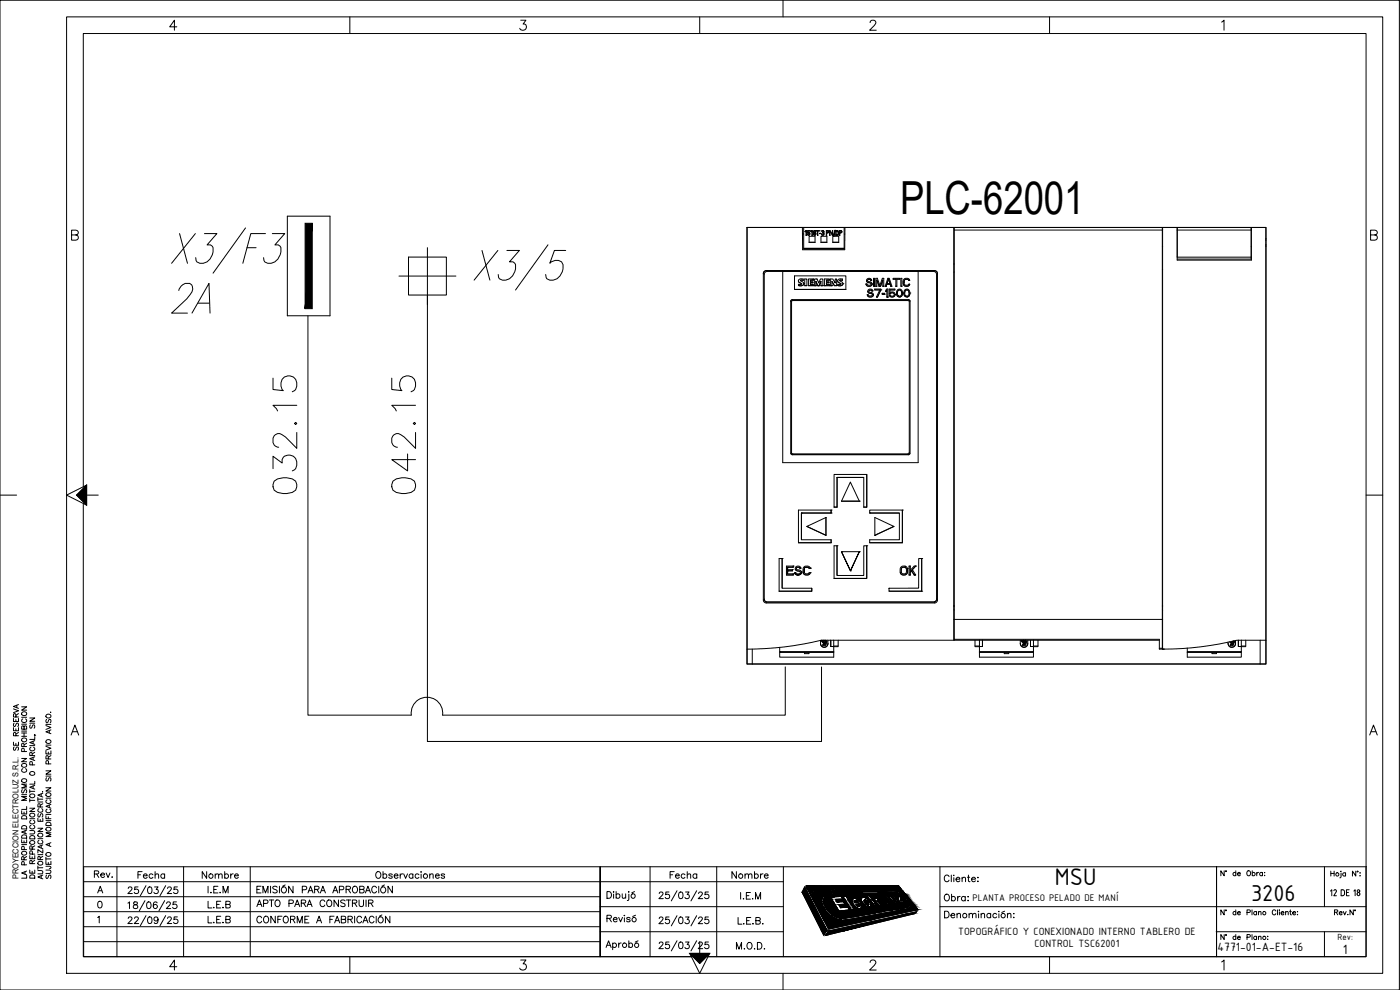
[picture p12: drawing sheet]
<svg xmlns="http://www.w3.org/2000/svg" width="420mm" height="297mm" viewBox="0 0 420 297" stroke-linecap="round" stroke-linejoin="round" font-family="sans-serif">
<defs><g id="words">
<text font-size="19.8" x="50.1" y="83.3">X3/F3</text>
<text font-size="19.4" x="141.1" y="88.2">X3/5</text>
<g font-size="13.7">
<text x="270.1" y="64.3">PLC-62001</text>
<text x="50.1" y="95.2">2A</text>
</g>
<g font-size="11.5">
<text x="90" y="149.2" transform="rotate(-90 90 149.2)">032.15</text>
<text x="125.6" y="149.2" transform="rotate(-90 125.6 149.2)">042.15</text>
</g>
<text font-size="7.8" x="316.5" y="265.5">MSU</text>
<text font-size="7.4" x="375.5" y="270.2">3206</text>
<g font-size="5.3">
<text x="40.2" y="264.9">Fecha</text>
<text x="59.6" y="264.9">Nombre</text>
<text x="200" y="264.9">Fecha</text>
<text x="218.4" y="264.9">Nombre</text>
<text x="75.8" y="273.4">APTO PARA CONSTRUIR</text>
<text x="75.8" y="278">CONFORME A FABRICACIÓN</text>
</g>
<text font-size="4.4" x="6.3" y="226.5" transform="rotate(-90 6.3 226.5)">SE RESERVA</text>
<text font-size="4.3" x="403" y="286.1">1</text>
<text font-size="3.9" x="365.4" y="285.5">4771-01-A-ET-16</text>
<g font-size="3.4">
<text x="287.5" y="280.4">TOPOGRÁFICO Y CONEXIONADO INTERNO TABLERO DE</text>
<text x="310.4" y="284.1">CONTROL TSC62001</text>
</g>
<text font-size="3.1" x="291.8" y="270.4">PLANTA PROCESO PELADO DE MANÍ</text>
<text font-size="2.9" x="401.4" y="282.1">Rev:</text>
<text font-size="2.4" x="5.5" y="263.8" transform="rotate(-90 5.5 263.8)">PROYECCION ELECTROLUZ S.R.L.</text>
</g></defs>
<!-- layer: 0 -->
<path d="M224.2 68.2h155.7" fill="none" stroke="#fff" stroke-width=".3"/>
<path d="M224.2 68.2v131h155.7zM224.2 68.2h155.7v131z" fill="#fff" stroke="#fff" stroke-width=".3"/>
<g fill="none" stroke="#000" stroke-width=".3">
<path d="M0 .1h420v296.9h-420zM20 5.1h395v286.9h-395zM53.1 8.1h-2.2l1.4-2v3M105 5.1v5M156.3 6.1h1.5l-.8 1.1a1 1 0 0 1 .9 1.4 1 1 0 0 1-1.6 .3l-.3-.4M210 5.1v5M235 .1v5M261.1 6.8l.2-.5a.98 .98 0 0 1 1.4 0 .92 .92 0 0 1-.3 1.3l-1.4 1.5h2M315 5.1v5M366.6 6.6l.7-.5v3M21.5 70.5l1.7-.2a.68 .68 0 0 0 0-1.1l-1.7-.1v3h1.3a.78 .78 0 0 0 .7-.8 .78 .78 0 0 0-.7-.8M224.2 68.2h155.7v131h-155.7z"/>
<path d="M411.3 70.5l1.7-.2a.68 .68 0 0 0 0-1.1l-1.7-.1v3h1.3a.78 .78 0 0 0 .8-.8 .78 .78 0 0 0-.8-.8M0 148.6h5M25 151.1v135.9h182.5M25 146.1v-136h385v276.9h-197.5M26 145.5v6.1l-6-3 6-3.1-3 3.1 3 3M26 148.6h3.5M410 148.6h5M6.5 212.1h1.5l-1.5 1h1.5M6.5 219.9h1.5M6.5 219.4h1.5M6.5 217.3h1.5M6.5 215.2h1.5"/>
<path d="M6.6 213.9a.71 .71 0 0 1 .9-.3 .71 .71 0 0 1 .3 1 .74 .74 0 0 1-.9 .1 .74 .74 0 0 1-.3-.8zM6.9 215.7a.54 .54 0 0 0-.4 .6 .54 .54 0 0 0 .6 .5h.3a.54 .54 0 0 0 .6-.5 .54 .54 0 0 0-.4-.6M7.2 218.1l.3-.3 .5 .3v.7h-1.5l.1-.9h.5l.1 .9M8.9 215.4h1.5l-1.5 1h1.5M8.9 217h1.5M9.1 217.5l-.1 .9h.4l.4-.8 .4-.1 .2 .4-.2 .6M13.8 217.7l1.5 .6-1.5 .5M13.8 217.3h1.5M14 215.8l-.2 .4 .2 .7 .4-.2 .5-.9 .4 .4-.2 .7M14 214.4a.74 .74 0 0 1 .9-.1 .74 .74 0 0 1 .3 .8 .71 .71 0 0 1-1 .3 .71 .71 0 0 1-.2-1zM14.8 219.2v.7M15.1 213.7h.1"/>
<path d="M15.3 219l-1.5 .6 1.5 .5M21.8 219.5h1.4M411.5 219.5h1.4M6.5 227.6h1.5l-1.5 1h1.5M6.5 238.4h1.5M6.5 220.9h1.5M6.6 233.9a.71 .71 0 0 1 .9-.3 .71 .71 0 0 1 .3 1 .74 .74 0 0 1-.9 .1 .74 .74 0 0 1-.3-.8zM6.6 229.3a.71 .71 0 0 1 .9-.2 .71 .71 0 0 1 .3 1 .74 .74 0 0 1-.9 .1 .74 .74 0 0 1-.3-.9zM6.7 236.9l-.2 .4 .2 .6h.3l.4-.9 .4-.1 .2 .4-.2 .6M6.7 221.6a.74 .74 0 0 1 .9-.1 .74 .74 0 0 1 .3 .8 .71 .71 0 0 1-.9 .3 .71 .71 0 0 1-.3-1zM6.9 230.6a.56 .56 0 0 0-.4 .7 .56 .56 0 0 0 .6 .4h.3a.56 .56 0 0 0 .6-.4 .56 .56 0 0 0-.4-.7M7.2 224l-.1-.9h-.5l-.1 .9h1.5"/>
<path d="M7.3 225.5l-.1-.9h-.6l-.1 .9h1.5M8 239h-1.5l1.5 .6-1.5 .5h1.5M8 235.3h-1.5l1.5 .5-1.5 .6h1.5M8 223l-.8 .5M8.9 236.9v1M8.9 239.6v1M8.9 237.4h1.5M8.9 223.7h1.5M9 238.5a.71 .71 0 0 1 1-.3 .71 .71 0 0 1 .2 1 .74 .74 0 0 1-.9 .1 .74 .74 0 0 1-.3-.8zM9 231.8a.71 .71 0 0 1 1-.3 .71 .71 0 0 1 .2 1 .74 .74 0 0 1-.9 .1 .74 .74 0 0 1-.3-.8zM9.3 224.2a.56 .56 0 0 0-.4 .6 .56 .56 0 0 0 .6 .5h.4a.56 .56 0 0 0 .5-.5 .56 .56 0 0 0-.3-.6M9.7 226.7l-.1-.8-.5-.1-.2 .9h1.5"/>
<path d="M9.7 229.5v-.9h-.7l-.1 .9h1.5M9.9 222.4v.7M9.9 227.3v.7M9.9 235.8v.8M10.4 220.5l.3 .1M10.4 235.6l-1.5 .6 1.5 .6M10.4 234.4v.9h-1.5M10.4 227.1l-1.5 .5 1.5 .6M10.4 222.2l-1.5 .6 1.5 .6M10.4 221v.9h-1.5M10.4 225.7l-.7 .5M11.4 239.3v1"/>
<path d="M11.4 239.8h1.4M12.4 238.2v.7M12.7 237.6h.1M12.8 238l-1.4 .6 1.4 .5M13.8 236.4h1.5l-1.5 .9h1.5M13.8 231.3h1.5l-1.5 1h1.5M13.8 225.3v.9h1.5v-.9M13.8 223.9l1.5 .6-1.5 .6M13.8 239.5h1.5M13.8 232.9h1.5M13.8 223.6h1.5M13.9 238.1a.7 .7 0 0 1 .9-.2 .7 .7 0 0 1 .3 1 .73 .73 0 0 1-.9 .1 .73 .73 0 0 1-.3-.9z"/>
<path d="M14 233.3l-.2 .4 .2 .6 .4-.1 .3-.8 .4-.1 .2 .4-.2 .6M14 222.1a.69 .69 0 0 1 1-.1 .69 .69 0 0 1 .1 .9 .73 .73 0 0 1-.9 .1 .73 .73 0 0 1-.3-.8zM14.1 240a.56 .56 0 0 0-.3 .6 .56 .56 0 0 0 .6 .5h.3a.56 .56 0 0 0 .6-.5 .56 .56 0 0 0-.4-.6M14.5 227.7l-.1-.8-.3-.2-.3 .4v.6h1.5M14.5 225.6v.6M14.6 229.2l-.1-.8-.6-.1-.1 .9h1.5M15.3 226.7l-.8 .5M21.3 220.5l1.2-2.9 1.1 2.9M411.1 220.5l1.1-2.9 1.1 2.9M6.5 251.9v.9h1.5v-.9M6.5 243.3v.9h1.5v-.9M6.5 253.4h1.5"/>
<path d="M6.6 255.7a.71 .71 0 0 1 .9-.3 .71 .71 0 0 1 .3 1 .74 .74 0 0 1-.9 .1 .74 .74 0 0 1-.3-.8zM6.6 250.8a.81 .81 0 0 1 1-.3 .81 .81 0 0 1 .4 1h-1.5zM6.6 248a.84 .84 0 0 1 1.4 .2v.5h-1.5zM6.6 245a.86 .86 0 0 1 1.4 .2v.5h-1.5zM7.2 258l-.1-.9-.3-.1-.3 .4v.6h1.5M7.2 243.6v.6M7.2 252.3v.5M7.3 259.5l-.1-.9h-.6l-.1 .9h1.5M7.3 254.9l-.1-.8-.6-.1-.1 .9h1.5M7.5 249.3v.7M8 249.1l-1.5 .5 1.5 .6M8 242v.9h-1.5"/>
<path d="M8 257l-.8 .5M8.9 256.7v.9h1.5v-.9M8.9 249.2h1.1l.4 .4-.2 .5-1.3 .1M8.9 242.5h1.5l-1.5 1h1.5M8.9 245.6h1.5M8.9 240.1h1.5M9 252.5a.71 .71 0 0 1 1-.3 .71 .71 0 0 1 .2 1 .73 .73 0 0 1-.9 .1 .73 .73 0 0 1-.3-.8zM9 251a.81 .81 0 0 1 1-.2 .81 .81 0 0 1 .4 .9h-1.5zM9 244.3a.71 .71 0 0 1 1-.3 .71 .71 0 0 1 .2 1 .74 .74 0 0 1-.9 .1 .74 .74 0 0 1-.3-.8zM9.3 247.6a.56 .56 0 0 0-.4 .7 .56 .56 0 0 0 .6 .4 .63 .63 0 0 0 .8-.2 .63 .63 0 0 0-.1-.8l-.1-.1M9.3 246.1a.56 .56 0 0 0-.4 .7 .56 .56 0 0 0 .6 .4h.4a.56 .56 0 0 0 .5-.4 .56 .56 0 0 0-.3-.7M9.7 259.1l-.1-.8-.5-.1-.2 .9h1.5"/>
<path d="M9.7 254.8l-.1-.9-.4-.1-.3 .3v.7h1.5M9.7 257.1v.5M9.7 256.3v-.9l-.5-.1-.3 .3v.7h1.5M10.4 258.1l-.7 .5M10.4 253.8l-.7 .5M11.4 248.5h1.4l-1.4 1h1.4M11.4 245.5v.9h1.4v-.9M11.4 259.8v1M11.4 256.4h1.4M11.4 251.6h1.4M11.4 240.6h1.4M11.6 244.1l-.2 .4 .2 .6 .3-.1 .4-.8 .5 .1-.2 .8"/>
<path d="M11.7 252.1a.6 .6 0 0 0-.3 .9 .6 .6 0 0 0 .9 .2 .55 .55 0 0 0 .5-.4 .55 .55 0 0 0-.3-.7M11.7 242.6a.6 .6 0 0 0-.3 .9 .6 .6 0 0 0 .9 .2 .55 .55 0 0 0 .5-.4 .55 .55 0 0 0-.3-.7M12.1 257.9l-.1-.8-.5-.1-.1 .9h1.4M12.1 242.1l-.1-.8-.5-.1-.1 .9h1.4M12.1 245.9v.5M12.4 253.7v.7M12.8 254.9v1l-1.4-1v1M12.8 253.5l-1.4 .6 1.4 .5M12.8 256.9l-.7 .5M12.8 241.1l-.7 .5M13.8 259.9l1.3 .1 .1 .5-.4 .1M13.8 258.4v.9h1.5v-.9"/>
<path d="M13.8 244.7v.9h1.5M13.8 257.7h1.5M13.8 257.2v1M13.8 246.2h1.5M13.8 244.4h1.5M13.9 256.1a.7 .7 0 0 1 .9-.3 .7 .7 0 0 1 .3 1 .73 .73 0 0 1-.9 .1 .73 .73 0 0 1-.3-.8zM14 248.4a.74 .74 0 0 1 .9-.2 .74 .74 0 0 1 .3 .9 .71 .71 0 0 1-1 .3 .71 .71 0 0 1-.2-1zM14 246.9h1.1l.2 .8h-1.5zM14.1 242.8a.54 .54 0 0 0-.3 .6 .54 .54 0 0 0 .6 .4h.3a.54 .54 0 0 0 .6-.4 .54 .54 0 0 0-.4-.6M14.5 245.1v.5M14.5 258.8v.5M14.8 241.6v.7"/>
<path d="M14.8 253.1v.7M15.3 252.8l-1.5 .6 1.5 .6M15.3 249.9h-1.5l1.5 .5-1.5 .6h1.5M15.3 241.3l-1.5 .6 1.5 .6M7.5 261.6v.7M8 262.6v.9h-1.5M8 261.4l-1.5 .5 1.5 .6M8.9 261.1v.9h1.5v-.9M9 262.8a.82 .82 0 0 1 1-.2 .82 .82 0 0 1 .4 .9h-1.5zM9.7 261.4v.6M11.4 261.2h1l.4 .4-.2 .5-1.2 .1M11.4 260.4h1.4"/>
<path d="M12.4 262.8v.7M12.8 262.6l-1.4 .5 1.4 .6M13.8 261.1h1.1l.4 .4-.1 .4-.3 .2h-1.1M14 262.6l-.2 .3 .2 .7 .4-.2 .5-.8 .4 .3-.2 .7M399.3 267.4l.4-.4v1.8M400.3 267.2l.4-.3 .4 .5-.8 1.4h.8M402.5 267l.9 .2 .1 1-.3 .5-.7 .1zM404.1 267.8h.6M404.9 267h-.8v1.8h.8M406.3 267.4l.4-.4v1.8M407.3 268.2v.2M407.3 268.2a.4 .4 0 0 1 .6-.3 .4 .4 0 0 1 0 .7 .4 .4 0 0 1-.6-.3"/>
<path d="M53.1 290.1h-2.2l1.4-2.1v3M105 287v5M156.3 288h1.5l-.8 1.2a1 1 0 0 1 .9 1.4 1 1 0 0 1-1.6 .3l-.3-.4M207 286.1h6l-3 5.9-3-5.9 3 3 3-3M210 282.5v3.6M235 292v5M261.1 288.8l.2-.5 .4-.3 .9 .2a.66 .66 0 0 1 .1 1l-1.7 1.8h2M315 287v5M366.6 288.6l.7-.6v3"/>
<circle cx="12" cy="259" r=".69"/>
<circle cx="12" cy="250.6" r=".69"/>
<circle cx="407.7" cy="267.4" r=".39"/>
</g>
<!-- layer: 1 -->
<g fill="none" stroke="#000" stroke-width=".3">
<path d="M224.2 68.2h155.7v131h-155.7zM240.8 68.2l.1 6.7h12.6l.1-6.7M240.8 70.2h.4M241.2 74.5h12.1v.3h-12.1zM241.2 68.2v6.3M241.6 69.4l.4-.2v1.4l-.1-1.3zM241.6 69.4h.1M241.7 69.4v.1M241.7 69.5h.1M241.9 70.6h.1M242.4 69.9h.1M242.4 70.4h.1"/>
<path d="M242.5 69.3h.5M242.5 69.9h.1M242.6 69.8h.1M242.6 69.8l-.2 .1M242.6 69.8h.2l.2 .3M242.8 72.7v-1.8h1.8v1.8M242.8 72.7h1.8M243 69.3h.1M243 69.3l-.6-.1v.7a.37 .37 0 0 1 .5 0 .37 .37 0 0 1 0 .5 .37 .37 0 0 1-.5 0M243 69.3h-.5v.5a.4 .4 0 0 1 .5 .1 .4 .4 0 0 1-.1 .5 .4 .4 0 0 1-.5 0M243.1 70.1l-.3 .5-.4-.2M243.4 69.4h.1"/>
<path d="M243.4 69.5h.1M243.4 69.4l.4-.2v1.4l-.1-1.3zM243.4 69.4v.1M243.7 70.6h.1M244.1 70h.1M244.1 70a.4 .4 0 0 0 .3 .6 .4 .4 0 0 0 .5-.5M244.1 69.9v.1M244.2 70v.1M244.2 70.1v.1M244.3 70h.1M244.3 69.9h.1M244.3 69.9l-.1 .2"/>
<path d="M244.5 69.8h.1M244.5 69.8l.3 .3M244.7 69.4a.35 .35 0 0 0-.5 0 .35 .35 0 0 0 0 .5M244.7 69.4l-.4-.1-.1 .6a.4 .4 0 0 1 .6 .1 .4 .4 0 0 1-.3 .6 .4 .4 0 0 1-.4-.6M244.7 69.4h.1M244.8 69.3l-.1-.1a.37 .37 0 0 0-.4 0 .37 .37 0 0 0-.2 .4v.4M244.8 69.3h.1M244.8 69.3l-.1 .1M244.9 69.3h.1M244.9 69.3h.4M245.3 69.3l-.4-.1h1l-.5 .1M245.3 69.3l.1 1.3"/>
<path d="M245.3 70.6h.1M245.9 69.3h.1M245.9 69.3h-.5v1.3M246 70l.4 .1zM246 70.1h.1M246 70.1h.4M246.4 72.7v-1.8h1.8v1.8M246.4 72.7h1.8M246.4 70.1h.1M246.6 69.3h.1M246.6 69.3h.4l.2 .3M246.6 70.4h.1"/>
<path d="M246.7 69.4h.1M246.9 69.2v.1M246.9 69.8h.1M246.9 69.9h.1M246.9 69.8l.3 .4M246.9 69.9a.31 .31 0 0 1 .2 .5 .31 .31 0 0 1-.5 0M247.1 69.8l.2-.2-.2-.4-.5 .1a.34 .34 0 0 1 .6 .1 .34 .34 0 0 1-.3 .5M247.1 69.8l.1 .6-.3 .2-.3-.2M247.3 69.6l-.2 .3M247.3 69.5v.1M247.3 70.2a.37 .37 0 0 1-.2 .4 .37 .37 0 0 1-.5-.2M247.3 70.1v.1"/>
<path d="M248 69.2h.4l.3 .2a.42 .42 0 0 1-.2 .5 .42 .42 0 0 1-.4 0l-.1 .7zM248 70.6h.1M248.1 69.3l.5 .1v.3l-.5 .1zM248.1 69.3h.2M248.3 69.3h.1M248.3 69.3l.3 .2M248.7 69.5l-.1 .3-.5 .1M248.7 69.5h.1M249 70.6h.1M249.8 70.6l.1-1.4-.1 1.2-.8-1.2v1.4l.1-1.3 .8 1.3M249.9 72.7v-1.8h1.8v1.8M249.9 72.7h1.8"/>
<path d="M250.1 70.7h.1M250.2 70.8h.1M250.7 69.1l-.6 1.6M250.7 69.1l-.5 1.7 .5-1.7M250.7 69.1h.1M250.8 70.6h.1M250.9 70.6l.5-.1-.5 .1M250.9 70.6h.1M250.9 69.3a.6 .6 0 0 1 .6 .6 .6 .6 0 0 1-.6 .6zM250.9 69.3h.2M251.1 69.3h.1M251.1 69.3h.2"/>
<path d="M251.3 69.3h.1M251.3 69.3l.2 .6M251.4 70.5h.1M251.4 70.5l.3-.6a.65 .65 0 0 0-.9-.7l.1 1.4M251.7 69.9l-.3 .6M251.9 70.6h.1M252 69.9a.41 .41 0 0 0 .5-.1 .41 .41 0 0 0 .1-.5l-.7-.1v1.4M252 69.3h.4l.1 .4-.5 .1zM252 69.3h.3M252.3 69.3h.1M252.3 69.3l.3 .2M252.7 69.5l-.2 .3-.5 .1v.7"/>
<path d="M252.7 69.5h.1M253.3 68.2v6.3M253.3 70.2h.3M286.2 68.2v123.9h-39.7a92.4 92.4 0 0 1-22.3 2.7M286.2 79.2h.2M286.4 68.2v123.9h61.5M286.4 69h62.4M348.8 68.2v126.6h-.9v-3h-61.5M348.8 68.7h.1M348.8 74h.1M348.9 68.2v126.6M353.3 68.2v9.8h22.3v-9.8"/>
<path d="M353.3 77.2h22.2M353.3 69h22.2M353.3 77.7h22.3M375.5 68.2v9.5M375.5 68.7h.1M375.5 74h.1M379.9 73.9h.1M379.9 72h.1M379.9 71.7h.1M379.9 73.5h.1M229.1 82.1v97.9a.9 .9 0 0 0 .9 .9h50.5a.9 .9 0 0 0 .8-.9v-97.9M230 81.2a.94 .94 0 0 0-.9 .9"/>
<path d="M230 81.2a.9 .9 0 0 0-.9 .9M230 81.2h.1M230 81.2h50.5M234.9 81.5h40.6M237.8 89.9l-.5 .5v45.6l.5 .4h34.9l.4-.2v-45.9l-.4-.3M237.8 90l-.5 .4M237.8 89.9v.1M237.8 89.9h34.9M238.4 86.8v-4h15.5v4.1h-15.5l15.5-.1M239.6 84.3l.3 .5 .7 .4M239.6 84.3h.1M239.6 85.7h.1"/>
<path d="M241.1 84.1v-.4h-.6a.7 .7 0 0 0-.9 .6 .7 .7 0 0 0 .8 .7l.2 .3h-1v.4M241.1 84.1l-.7-.1-.1 .3a.79 .79 0 0 1 .8 .4 .79 .79 0 0 1-.1 .9l-1.4 .1M241.1 84.1l-.9 .1M241.2 85.1h.1M241.2 85.1a1.04 1.04 0 0 1-1.6 .6M241.5 85.7v-2h.6v2M241.5 85.7h.6M242.6 83.7h1.5v.4h-.9v.4h.8v.3h-.8v.6h.9v.3h-1.5zM242.6 85.7h1.5M243.2 84.9h.8M244 84.8v.1M244.1 84.1h-.9"/>
<path d="M244.1 85.7h.1M244.5 85.7h.1M244.5 83.7h.7l.5 1.2 .5-1.2h.8v2h-.6v-1.3l-.6 1.3h-.4l-.5-1.3v1.3h-.4zM244.5 85.7h.4M244.9 85.7h.1M245.4 85.7h.1M245.8 85.7h.1M246.4 85.7h.1M246.4 84.4l-.6 1.3h-.4l-.5-1.3M246.4 85.7h.6M247 85.7h.1M247.4 85.7h.1"/>
<path d="M247.4 83.7h1.5v.4h-.9v.4h.8v.3h-.8v.6h.9v.3h-1.5zM247.4 85.7h1.5M248 84.9h.8M248.8 84.8v.1M248.9 84.1h-.9M248.9 85.7h.1M249.3 85.7h.1M249.3 85.7h.4M249.7 85.7h.1M249.7 85.7h-.4v-2h.6l.8 1.2v-1.2h.4v2M249.7 84.4l.7 1.3h.7M249.7 84.4v1.3"/>
<path d="M251.4 84.3l.1 .3 .9 .6M251.4 84.3h.1M251.4 85.7h.1M252.8 84.1v-.4h-.5a.7 .7 0 0 0-.9 .6 .7 .7 0 0 0 .8 .7l.1 .3h-.9v.4M252.8 84.1l-.6-.1-.2 .3a.81 .81 0 0 1 .8 .3 .81 .81 0 0 1 0 .9l-.6 .3-.8-.1M252.8 84.1l-.8 .1M253 85.1h.1M253 85.1a1 1 0 0 1-1.6 .6M259.9 85.2h.1M260.1 84.2h.1M260.1 84.2a1.17 1.17 0 0 0 1.2 .8l.2 .2M260.3 88.4v.1"/>
<path d="M260.4 87.4a1.19 1.19 0 0 0 1.3 .8l.1 .2M260.4 87.4h.1M261.3 84.1h.3M261.3 84.1h.1M261.3 84.1l-.1-.2a.54 .54 0 0 0-.9 .3M261.3 84.1a.45 .45 0 0 0-.6-.3 .45 .45 0 0 0-.2 .6 .83 .83 0 0 1 1 .3 .83 .83 0 0 1 0 1 .98 .98 0 0 1-1.6-.5M261.6 84.1a.74 .74 0 0 0-.9-.7 .74 .74 0 0 0-.6 .9 .74 .74 0 0 0 1 .5 .36 .36 0 0 1 .4 .4 .36 .36 0 0 1-.4 .4l-1.2-.4M261.7 87.3a.53 .53 0 0 0-.5-.3 .53 .53 0 0 0-.5 .4M261.7 87.3l-.2-.2a.42 .42 0 0 0-.6 0 .42 .42 0 0 0 .2 .6 .79 .79 0 0 1 1 .9 .79 .79 0 0 1-1.2 .5l-.6-.7M261.7 87.3h.1M261.7 87.3h.3M261.7 85.2h.1"/>
<path d="M261.7 85.2a.96 .96 0 0 1-.9 .7 .96 .96 0 0 1-.9-.7M262 87.3h-.3M262 87.3a.74 .74 0 0 0-.9-.7 .74 .74 0 0 0-.6 1 .74 .74 0 0 0 1 .5 .36 .36 0 0 1 .3 .3 .36 .36 0 0 1-.3 .4h-.6l-.6-.4M262.1 88.4a.95 .95 0 0 1-.9 .8 .95 .95 0 0 1-.9-.7M262.1 85.9h.3zM262.1 85.9v-2.4h.3v2.4M262.5 87h1.5zM262.5 87v-.3h1.9v.3M262.8 85.9v-2.4h.5l.8 2.1 .7-2.1h.4v2.4M262.8 85.9h.3M263 89.1h.3M263.1 85.9h-.3"/>
<path d="M263.2 84l.7 1.9M263.8 85.9h.4M263.8 85.9h.1M263.8 85.9l-.6-1.9-.1 1.9M264 87l-1 2.1M264.2 85.9h.1M264.4 87l-1 2.1M264.4 87h.1M264.4 86.9l-1.1 2.2M264.8 88.3h.7zM264.8 88.3v-.3h.7v.3M264.9 85.9h.3"/>
<path d="M264.9 85.9v-1.9l-.7 1.9M265.5 88.3h.1M265.6 85.9h.4zM265.7 85.9l.7-2.4h.5l.8 2.4M265.9 87.5h.1M265.9 87.5v-.4l.2-.4h.3v2.4M265.9 87.5l.2-.4v2M266 85.9h.1M266.1 89.1h.3zM266.1 85.3h1M266.1 85.3l-.1 .6M266.4 89.1h.1"/>
<path d="M266.7 83.7l-.5 1.4M266.7 83.7h.1M266.7 83.7l.4 1.4h-.9M266.8 88h.4M266.8 88.5h.1M267.1 87h1.5M267.1 87v.8a.88 .88 0 0 1 1.3 0 .88 .88 0 0 1-.1 1.3 .88 .88 0 0 1-1.3-.3l-.2-.3M267.1 85.3l.3 .6M267.2 88.1a.69 .69 0 0 1 .7-.3 .69 .69 0 0 1 .5 .6M267.2 88a.59 .59 0 0 1 1-.1 .59 .59 0 0 1-.2 .9l-1.2-.3M267.4 85.9h.3zM267.4 85.9h.1"/>
<path d="M268.1 83.8h.8M268.1 83.8v-.3h1.9v.3M268.6 87v-.3h-1.8v1.3M268.6 88.4h.1M268.6 88.4a.93 .93 0 0 1-.8 .7 .93 .93 0 0 1-1-.6M268.9 83.8v2.1M268.9 85.9h.3M269 87.9h.1M269.2 83.8h.8M269.2 85.9h-.3M269.2 83.8v2.1M269.3 87.1a1.02 1.02 0 0 1 1.3-.1 1.02 1.02 0 0 1 .2 1.4 .95 .95 0 0 1-1.3 .6 .95 .95 0 0 1-.4-1.4z"/>
<path d="M269.5 87.2a.81 .81 0 0 1 1.1 .1 .81 .81 0 0 1-.1 1.1 .66 .66 0 0 1-.8 .4 .66 .66 0 0 1-.4-.9zM270.3 85.9h.4zM270.3 85.9v-2.4h.4v2.4M270.6 87.9a.7 .7 0 0 0-.7-.9 .7 .7 0 0 0-.6 1M270.8 87.9h.1M270.8 87.9a.93 .93 0 0 1-.8 1.2 .93 .93 0 0 1-1-1.2M271.1 84.5a1.04 1.04 0 0 0 .6 1.3 1.04 1.04 0 0 0 1.3-.5M271.1 84.5h.1M271.3 87.9h.1M271.4 84.7v.1M271.6 86.9a1.04 1.04 0 0 1 1.3 .2 1.04 1.04 0 0 1 .1 1.3 .95 .95 0 0 1-1.3 .6 .95 .95 0 0 1-.4-1.4zM271.7 87.2a.81 .81 0 0 1 1.1 .1 .81 .81 0 0 1-.1 1.1 .66 .66 0 0 1-.8 .4 .66 .66 0 0 1-.4-.9z"/>
<path d="M272.7 89.9v.1M272.7 84.1h.3M272.7 84.1a.74 .74 0 0 0-.8-.3 .74 .74 0 0 0-.5 .7M272.7 84.1a.81 .81 0 0 0-1.1-.2 .81 .81 0 0 0-.2 1.1 .73 .73 0 0 0 .5 .6 .73 .73 0 0 0 .8-.3h.3M272.8 87.9a.7 .7 0 0 0-.7-.9 .7 .7 0 0 0-.6 1M273 84.1a1.09 1.09 0 0 0-1.5-.5 1.09 1.09 0 0 0-.4 1.5 1.03 1.03 0 0 0 .9 .8 1.03 1.03 0 0 0 1-.6M273 84.1h.1M273.1 87.9h.1M273.1 87.9a.94 .94 0 0 1-.9 1.2 .94 .94 0 0 1-.9-1.2M280.5 81.2a.94 .94 0 0 1 .8 .9M280.5 81.2a.9 .9 0 0 1 .8 .9M280.5 81.2h.1"/>
<path d="M286.2 81.6h.2M348.8 80.9h.1M237.6 135.8l.3 .4h34.6l.4-.4M237.9 136.3l-.3-.3v-45.5l.3-.3 34.9 .1 .1 45.7-.4 .3M237.9 136.3h34.6M237.9 136.2v.1M272.5 136.2v.1M240.5 153.9v8M240.5 153.9h.1M240.5 153.9h8.9M242.1 158h.1M242.1 158l5.8 2.6"/>
<path d="M247.9 155.3l-5.8 2.7 5.8 2.6M249.4 153h.1M249.4 153.9h.1M249.4 153v.9M250.3 142.4h9.8v9.8h-.9v-9h-8v9h-.9zM250.3 152.2h.1M250.3 152.2h.9M251.2 143.2v.1M251.2 152.2h.1M251.2 143.3h8M251.2 143.2v8.9M252.5 150.4h5.4"/>
<path d="M252.5 150.4l2.7-5.8 2.7 5.8M257.9 150.4h.1M259.2 152.2h.1M259.2 152.2h.9M260.1 152.2h.1M260.1 142.4v9.7M261 153.9h.1M261 153h9.8v9.8h-9.8v-.8h8.9v-8.1h-8.9zM261 153.9h8.9M262.6 155.3l5.7 2.7-5.7 2.6zM268.3 158h.1M268.3 158l-5.7 2.6"/>
<path d="M270.8 153h.1M270.8 153v9.9M229.4 179.8l.1 .5 .5 .3M233.8 167.6h.9v8.9h8.9v.9h-9.8zM234.7 167.6h.1M234.7 167.6v8.8M236 172.5h2M236.4 170.2h1.6M236.4 171.3h1.4M236.4 170.2h.1M236.4 171.3h.1M236.4 171.3v.9h1.6"/>
<path d="M236.4 170.2v.7h1.4M237.8 170.9h.1M237.8 170.9v.4M238 169.8h.1M238 172.2h.1M238 169.8h-2v2.7M238 169.8v.4M238 172.2v.3M238.5 171.8h.1M238.7 170.8h.1M238.7 170.8a1.28 1.28 0 0 0 1.3 .6l.2 .3M239.6 162.8h9.8"/>
<path d="M240.1 170.5h.3M240.1 170.5h.1M240.1 170.5a.57 .57 0 0 0-.7-.3 .57 .57 0 0 0-.4 .5M240.1 170.5a.51 .51 0 0 0-.7-.4 .51 .51 0 0 0-.3 .8 1.09 1.09 0 0 1 1.4 1.1 1.11 1.11 0 0 1-1.1 .5 1.11 1.11 0 0 1-.9-.7 1.04 1.04 0 0 0 1.1 .7 1.04 1.04 0 0 0 .9-.9M240.4 170.5a.83 .83 0 0 0-1-.8 .83 .83 0 0 0-.7 1.1 .83 .83 0 0 0 1.1 .6 .4 .4 0 0 1 .4 .3 .4 .4 0 0 1-.4 .5h-.6l-.4-.4h-.3M240.5 171.6h.1M241 171.8h.1M241 171.8a1.18 1.18 0 0 0 1.1 .7 1.18 1.18 0 0 0 1.1-.7M241.3 171.7a1.01 1.01 0 0 1 .1-1.1 1.01 1.01 0 0 1 1-.4l.4 .3a.9 .9 0 0 0-1.2-.2 .9 .9 0 0 0-.3 1.2 .82 .82 0 0 0 .7 .7 .82 .82 0 0 0 .8-.4h.4M242.8 170.5h.4zM243.1 170.4h.1M243.1 170.4l.1 .1a1.21 1.21 0 0 0-1.7-.5 1.21 1.21 0 0 0-.5 1.6 1.13 1.13 0 0 0 1 .9 1.13 1.13 0 0 0 1.2-.7"/>
<path d="M243.2 170.5h.1M243.2 171.8h.1M243.6 176.5v.9h-9.8M247.9 160.6v-5.3v5.3M249.4 162h-8.9v-8.1h8.9v-.9h-9.8v9.8M249.4 162v.8M250.3 163.8h.9v8.9h8v-8.9h.9v9.8h-9.8zM251.2 163.7v8.9M251.2 163.8h.1M252.5 165.5h.1M252.5 165.5l2.7 5.8 2.7-5.8-2.7 5.8zM252.5 165.5h5.4"/>
<path d="M255.2 171.3h.1M257.9 165.5h.1M260.1 163.7v9.9h-9.8M260.1 163.8h.1M261 162.8h9.8M262.6 160.6h.1M266.8 177.4h9.8M270.2 171.8h.1M270.4 170.1a1.22 1.22 0 0 1 1.6-.1 1.22 1.22 0 0 1 .4 1.6 1.18 1.18 0 0 1-1.6 .9 1.18 1.18 0 0 1-.6-1.7zM270.7 170.3a.92 .92 0 0 1 1.2 .1 .92 .92 0 0 1 .1 1.1 .87 .87 0 0 1-1.2 .6 .87 .87 0 0 1-.3-1.3zM272 170.6a.86 .86 0 0 0-1.2-.3 .86 .86 0 0 0-.3 1.1v.3M272.3 170.5h.1"/>
<path d="M272.3 170.5a1.29 1.29 0 0 1-.2 1.7 1.29 1.29 0 0 1-1.7 .1l-.2-.5M272.8 172.5h.4M273.1 169.8v1.4M273.1 171.6v.9M273.2 171.6h.1M273.2 171.6l.3-.4 .9 1.3M273.2 171.6v.9M273.5 171.2h.1M273.5 171.2l-.3 .4M273.5 171.2l.9 1.3M274.4 172.5h.4M274.4 172.5h.1"/>
<path d="M274.8 169.8h.1M274.8 169.8h-.4l-1.2 1.4v-1.4h-.4v2.7M274.8 169.8l-1 1.1 1 1.6M275.7 167.6h.9v9.8h-9.8v-.9h8.9zM276.6 167.6v9.8M276.6 167.6h.1M276.6 177.4h.1M281.1 179.8l-.2 .5-.4 .3M225.8 194.8v4.4M230 180.7l-.5-.4-.1-.5v-97.5a.9 .9 0 0 1 .9-.9h4.6v57.4h40.6v-57.4h4.7a.9 .9 0 0 1 .9 .9v97.7l-.6 .7M230 180.6v.1M230 180.7h50.5"/>
<path d="M230 180.6h50.5M234 195.5v.3h16.2M234 194.2v1.3h16.2M241.4 195.8v.3h1.4v-.3M246.3 193.1a1.11 1.11 0 0 0 1.1 1.1 1.11 1.11 0 0 0 1.1-1.1M246.5 192.3l.2-.2 .3 .5M246.9 192.1l.3 .3-.2 .2M247 192.6l-.3-.4-.2 .1 .8 1 .2-.1-.4-.4 .2-.2 .3 .4M247.1 193.4h.1M247.1 193.4l-.2 .2M247.2 192.8l.3 .4M247.2 192.4l-.2 .2"/>
<path d="M247.5 193.2h.1M247.5 192.1l-.1 .2-.2-.2 .2 .2 .1-.2M247.5 192.5l.3 .3M247.6 193v.5l-.5-.1M247.7 193.2l-.2 .3-.4-.1M247.8 192.8v.1M247.8 192.8a.58 .58 0 0 1-.1 .9 .58 .58 0 0 1-.8-.1M247.8 192.8l.1 .4M247.9 193.2h.1M248.2 192.6l-.4-.5 .4 .5-.1 .2-.4-.5-.2 .2 .3 .4M248.5 192.1a1.78 1.78 0 0 1-.5 1.9l-.6 .2-.7-.2a1.74 1.74 0 0 1-.4-1.9M249.3 192.1v1.9h.9h-.9z"/>
<path d="M250.2 194.1v3.1h-16.2v-1.4M250.2 192.1v1.7h1.3v-1.7M250.2 194h1.3M280.5 180.6v.1M286.2 183h.2M286.2 185.9h62.7M286.2 182h.2M286.2 181.7h.2M292.6 194h1.3M293.9 195.5v1.7h16.3v-1.4M293.9 194.1v1.4h16.3v-1.4M293.9 192.1v1.7h-1.3v-1.7"/>
<path d="M294.9 192.1v1.9h-1h1zM301.4 195.8v.3h1.3v-.3M306.2 192.1a1.82 1.82 0 0 0 .5 1.9l.6 .2 .7-.2a1.78 1.78 0 0 0 .4-1.9M306.2 193.1a1.11 1.11 0 0 0 1.1 1.1 1.11 1.11 0 0 0 1.1-1.1M306.6 192.1l-.1 .2M306.6 192.2l.4 .4 .1-.2M306.6 192.2l-.1 .1 .8 1 .1-.1-.3-.4 .2-.2 .4 .6-.3 .4-.3-.2M306.9 192.1l.3 .3-.2 .2-.4-.4M307 193.4h.1M307 193.4l-.1 .2M307.1 192.8l.3 .4M307.4 193.2h.1"/>
<path d="M307.5 192.1l-.2 .2-.1-.2 .1 .2 .2-.2M307.5 192.5l.3 .3M307.7 193.2l-.3 .3-.3-.1M307.8 192.8v.1M307.8 192.8a.58 .58 0 0 1-.1 .9 .58 .58 0 0 1-.8-.1M307.8 192.8l.1 .4M307.9 193.2h.1M308.2 192.6l-.4-.5 .4 .5-.2 .2-.3-.5-.2 .2 .3 .4M309.3 194h.9zM309.3 192.1v1.9M310.2 195.5v.3h-16.3M310.2 192.1v1.7h1.3v-1.7"/>
<path d="M310.2 194h1.3M347.9 194.5h.9M348.8 183h.1M348.8 182h.1M348.8 181.7h.1M348.9 194.8h.3M349.2 194.8h.1M356.3 195.5v1.7h16.2v-1.4M356.3 194.4v1.1h16.2M363.7 195.8v.3h1.4v-.3M368.6 193.1a1.11 1.11 0 0 0 1.1 1.1 1.11 1.11 0 0 0 1.1-1.1M369 192.6l.6 .7 .2-.1-.3-.4 .2-.2 .3 .6-.3 .4-.3-.2"/>
<path d="M369.4 193.4h.1M369.4 193.4l-.2 .2M369.5 192.8l.3 .4M369.8 193.2h.1M369.8 192.5l.3 .3M370 193.2l-.2 .3-.4-.1M370.1 192.8v.1M370.1 192.8l.2 .4M370.1 192.8a.58 .58 0 0 1-.1 .9 .58 .58 0 0 1-.8-.1M370.2 193.2h.1M370.3 192.3l.2 .3-.1 .2-.4-.5M370.3 192.3l.2 .3"/>
<path d="M370.8 192.2a1.71 1.71 0 0 1-.5 1.8 1.19 1.19 0 0 1-1.3 0 1.19 1.19 0 0 1-.4-1.4M371.6 192.1v1.9h.9h-.9zM372.5 195.5v.3h-16.2M372.5 192.1v1.7h1.4v-1.7M372.5 194.1v1.4M372.5 194h1.4M378.2 192.1v7.1M379.9 192.1h-8.7a93.2 93.2 0 0 1-22 2.7"/>
<circle cx="244.5" cy="70.2" r=".3"/>
</g>
<!-- layer: cableado -->
<path d="M86.2 64.9h12.8v29.8h-12.8zM122.6 77.1h11.4v11.4h-11.4zM128.3 74.3v17.1M92.4 94.7v119.9h31a4.7 4.7 0 0 1 4.7-5.4 4.7 4.7 0 0 1 4.7 5.4h102.9v-14.5M119.7 82.8h17.1" fill="none" stroke="#000" stroke-width=".3"/>
<path d="M93.7 67l-2.1 25.6h2.1zM91.6 67h2.1l-2.1 25.6z" fill="#000" stroke="#000" stroke-width=".3"/>
<!-- layer: TABLAS -->
<path d="M128.3 88.5v134h118.2v-22.4" fill="none" stroke="#000" stroke-width=".3"/>
<!-- layer: 0 -->
<path d="M26 145.5v6.1l-3-3zM207 286.1h6l-3 3z" fill="#000" stroke="#000" stroke-width=".3"/>
<!-- layer: COTA -->
<g fill="none" stroke="#000" stroke-width=".3">
<path d="M25.1 264.5h210M25.1 278.1h155M25.1 273.5h155M25.1 269.1h155M28.3 262.2l1.2-.1 .1-.6-1.3-.2v2M29 262.2l.7 1.1M30.2 262.5h1.2a.63 .63 0 0 0-.7-.5 .63 .63 0 0 0-.6 .7 .63 .63 0 0 0 .6 .6l.7-.3M31.9 261.9l.5 1.4 .6-1.4M33.5 263.2h.2zM35.1 260.1v26.9M55.1 260.1v26.9M75.1 260.1v26.9"/>
<path d="M113.2 261.6a.93 .93 0 0 1 1.1 .9 .93 .93 0 0 1-1.1 .9l-.4-.6 .1-.8zM115 262.5a.64 .64 0 0 1 .9-.1 .64 .64 0 0 1 0 .9 .64 .64 0 0 1-.9-.1M115 261.5v2M117.7 262.5l-.4-.3-.5 .1v.4l.8 .3 .1 .2-.4 .3-.6-.3M118.3 262.8h1.1a.65 .65 0 0 0-.7-.6 .65 .65 0 0 0-.5 .7 .65 .65 0 0 0 .6 .6l.6-.3M120.1 262.2v1.3M120.9 262.2l-.5 .1-.3 .5M121.2 262.2l.5 1.3 .6-1.3M123.9 262.5a.64 .64 0 0 0-.9-.1 .64 .64 0 0 0 0 .9 .64 .64 0 0 0 .9-.1M123.9 262.2v1.3M125.7 262.5a.64 .64 0 0 0-.9-.1 .64 .64 0 0 0 0 .9 .64 .64 0 0 0 .9-.1M126.4 261.5v.2z"/>
<path d="M126.4 262.3v1.2M129 262.6l.4-.4 .5 .1 .1 1.2M129 262.2v1.3M130.7 262.8h1.1a.65 .65 0 0 0-.7-.6 .65 .65 0 0 0-.6 .7 .65 .65 0 0 0 .6 .6l.7-.3M133.4 262.5l-.3-.3-.6 .1v.4l.8 .3 .1 .2-.3 .3-.7-.3M180.1 272h55M180.1 279.6h55M182.2 275.6l1.1-.2 .1-.6-1.2-.2v2M182.2 267.5h.6a1.08 1.08 0 0 1 .7 1 1.08 1.08 0 0 1-.7 1h-.6zM182.8 275.6l.7 1M184.1 275.8h1.1a.64 .64 0 0 0-.7-.5 .64 .64 0 0 0-.6 .7 .64 .64 0 0 0 .6 .6l.7-.3M184.1 267.5v.2z"/>
<path d="M184.1 268.3v1.2M184.9 268.5a.64 .64 0 0 1 1-.1 .64 .64 0 0 1 0 .9 .64 .64 0 0 1-1-.1M184.9 267.5v2M185.7 275.3l.5 1.3 .6-1.3M186.7 268.2l.1 1.2 .5 .1 .5-.4M187.4 274.6v.2zM187.4 275.4v1.2M187.8 268.2v1.3M188.7 267.5v.2zM188.7 268.3v1.5l-.1 .3-.3 .1M189.1 275.6l-.4-.3-.5 .1v.3l.8 .3 .1 .3-.4 .3-.6-.3M190.4 267.5l-.8 .4"/>
<path d="M190.7 274.6l-.8 .4M195.1 260.1v26.9M197.8 268.1l.2-.4 .6-.1 .4 .6-1.3 1.4h1.4M197.8 275.6l.4-.5h.4l.4 .4-.3 .7-1 .9h1.4M200.8 267.6h-1l-.1 .9a.7 .7 0 0 1 1.1 0 .7 .7 0 0 1-.1 1 .7 .7 0 0 1-1.1-.3M200.8 275.1h-1l-.1 .9a.7 .7 0 0 1 1.1 0 .7 .7 0 0 1-.1 1.1 .7 .7 0 0 1-1.1-.3M203.2 267.3l-1.7 3M203.2 274.8l-1.7 3M203.9 267.7l.5-.1a1.14 1.14 0 0 1 0 2h-.2a1.26 1.26 0 0 1-.3-1.9zM203.9 275.2a.64 .64 0 0 1 1 .3l.1 .5a.89 .89 0 0 1-.6 1.1h-.2a1.27 1.27 0 0 1-.3-1.9zM205.7 267.6h1.1l-.6 .8a.67 .67 0 0 1 .5 1.1 .67 .67 0 0 1-1.2-.3M205.7 275.1h1.1l-.6 .8a.67 .67 0 0 1 .5 1.1 .67 .67 0 0 1-1.2-.2"/>
<path d="M209.1 267.3l-1.7 3M209.1 274.8l-1.7 3M209.7 268.1l.1-.4 .6-.1 .4 .6-1.3 1.4h1.4M209.7 275.6l.3-.5h.4l.4 .4-.3 .7-1 .9h1.4M212.6 267.6h-1v.9a.7 .7 0 0 1 1 0 .7 .7 0 0 1-.1 1 .7 .7 0 0 1-1-.3M212.6 275.1h-1v.9a.7 .7 0 0 1 1 0 .7 .7 0 0 1-.1 1.1 .7 .7 0 0 1-1-.3M215.1 260.1v26.9M221.5 275.3v2h1.2M222.3 267.8v2M223.1 269.6v.2zM223.1 277.2h.2zM224 268.7h.7"/>
<path d="M224.1 276.2h.7M225.2 267.8h-1.2v2h1.2M225.3 275.3h-1.2v2h1.2M225.8 269.7h.2zM225.9 277.2h.2zM226.7 269.8v-2l.8 2 .8-2v2M226.8 276.2l1.2-.1 .2-.4-.5-.4h-.9v2l1.3-.2 .1-.5-.5-.4M228.8 277.2h.2zM235.1 260.1v26.9M241.5 266.1l6.7 13-1 1.5-6.5-12.9zM241.9 265.9l27.8-.1 5.8 7.2-26.8 5.8zM242.6 266.8h1a.61 .61 0 0 1 .6 .3 .61 .61 0 0 1-.1 .7h-.5l.4 .8h-.4z"/>
<path d="M243.2 267l.4 .1 .3 .4-.4 .1zM245.1 267h.5l.2 .4-.4 .1zM246.6 267.9l-.7-1.1-1.3-.1 1.1 1.9h.3l-.4-.8h.4l.6 .7h.4l-.5-.6M247 266.7a1.39 1.39 0 0 1 1.4 1.7 1.39 1.39 0 0 1-1.4-1.7zM247.1 268.9l.5 .2a3.6 3.6 0 0 0 1.1 4.4 5.9 5.9 0 0 0 5 2l18.5-3.3a.66 .66 0 0 0 .6-.5 .66 .66 0 0 0-.3-.7 6.4 6.4 0 0 0-3.7-3.3l-10.1 .4-.2-.4 10.4-.4a5.9 5.9 0 0 1 4.2 4.8l-.7 .5-18.4 3.4a6.6 6.6 0 0 1-7.3-6.1zM247.3 267l.6 .4 .3 .8-.7-.5zM248.2 266.7l.5-.1 .6 .6-.1-.6h.4l.1 1 .5 .8h-.4l-.4-.7zM248.7 279.3l26.4-5.7-.7 .5-26.6 6.6zM249.3 269.2l3.1-.2 .5 .7-2.2 .2 .5 .7 1.9-.1 .5 .8-1.9 .1 .6 1 2.1-.3 .6 .9-3.2 .4zM250 266.6h1l.2 .3h-.6l.2 .4h.6l.1 .3h-.5l.3 .4h.6l.2 .3h-1zM252.7 267.1l-.6-.3a1.1 1.1 0 0 0 .8 1.2l-.1-.3M252.7 267.1l-.8-.6a1.2 1.2 0 0 0 1 1.8l.3-.2-.1-.4"/>
<path d="M252.8 275.6h.1M253 268.9h.9l2.5 3.9-.9 .1zM253 267.6l-.2 .1M253 267.6l.1 .1M253.2 266.5h.4l.5 .5-.5-.2a1.1 1.1 0 0 0 .7 1.1v-.3h.2l.1 .5a1.29 1.29 0 0 1-1.5-1.4zM254.3 266.5h.3l1.1 1.6h-.4zM255.4 266.5a1.26 1.26 0 0 1 1.3 1.6 1.26 1.26 0 0 1-1.3-1.6zM255.7 266.7l.6 .5 .2 .7-.6-.5zM256.5 266.6l.3-.1 .9 .8-.5-.7 .3-.1 1 1.5h-.3l-.9-.8 .6 .8-.3 .1zM256.6 270.3l.4-.1 .5 .5-.9 .1zM256.9 271.3l.8 .6 .4-.3 .6-.1M258.6 271.1l-.6-.9a1.22 1.22 0 0 0-1.2-.7 1.22 1.22 0 0 0-1.1 .9 2.32 2.32 0 0 0 2.7 2.1l.3-.6v-.4"/>
<path d="M258.6 271.1l-1.7 .2M261.2 270.8a.85 .85 0 0 1-.5 1.3 2.32 2.32 0 0 1-2-2.7 1.75 1.75 0 0 1 2.2 .9l-.8 .1-.5-.4a1.12 1.12 0 0 0 1.1 1.4l-.2-.5 .7-.1M262.1 271.4l.5 .4h.6M263 271.3l.5 .5-.4 .1M263 271.3l-1.3-1.5 .3-.1-.3-.4h-.4l-.5-.7-.6 .1 .4 .7h-.3l.4 .5 .3-.1 1.2 1.7M263.2 269.1l.6 .7M263.3 269.1l-.4 .3-.2-.2h-.7l1.8 2.5 .6-.1-1-1.4 .1-.3 .3-.1M264.2 269a1.99 1.99 0 0 1 2.3 2.3 1.99 1.99 0 0 1-2.3-2.3zM264.7 269.4h.5l.5 .4a.72 .72 0 0 1 .2 1.1l-.2 .1-.7-.4a.91 .91 0 0 1-.3-1.2zM265.2 268.1h.5l2.3 3.1-.5 .1zM266.3 271.5h.6l.3 .3h-.6l.9 .3 .3 .5v.3l-.6-.1-.4-.4 .3-.1 .3 .3v-.1l-.7-.3zM266.7 268.8h.5l1.5 1.8 .2-.3-1.2-1.5 .6-.1 1.6 2.2-.5 .1-.2-.3-.1 .3h-.6z"/>
<path d="M266.7 271.4h.1M267.9 272.6l.4 .2zM268.4 271.4h-.3l.4 .5 .2-.3M268.4 271.4l.3 .3M268.5 268.7l1.4-.1 .3 .5 .1 1.2 .7-.1 .4 .5-1.2 .2-.5-.6-.1-1.2-.7 .1zM268.9 272.1l.2 .6h-.3l-.9-1.4a.65 .65 0 0 1 .7 0 .65 .65 0 0 1 .3 .6l.8 .7-.3 .1-.4-.5M268.9 272.1h.1M269.2 271.1h.3l.9 1.1 .6 .2-.7 .1zM269.6 272.3l.4 .2zM270.8 272.1l.5 .2zM282.1 272h127.9M282.1 260.1v26.9"/>
<path d="M283.5 273.4h.7a1.07 1.07 0 0 1 .6 1 1.07 1.07 0 0 1-.6 1h-.7zM283.6 268.6l.2-.2a.93 .93 0 0 1 1.2 .9 .93 .93 0 0 1-1.2 .9l-.4-.7zM284.8 263a.73 .73 0 0 0-.8-.4 .73 .73 0 0 0-.6 .7 .83 .83 0 0 0 .2 1.1 .83 .83 0 0 0 1.1-.1l.1-.2M285.4 274.6h1.1a.63 .63 0 0 0-.7-.5 .63 .63 0 0 0-.5 .7 .63 .63 0 0 0 .6 .6l.6-.3M285.5 262.6v1.9M285.6 269.2a.64 .64 0 0 1 .9 0 .64 .64 0 0 1 0 .9 .64 .64 0 0 1-.9-.1M285.6 268.3v2M286.2 262.6h.1zM286.3 263.3v1.2M286.9 263.8h1.2a.63 .63 0 0 0-.7-.5 .63 .63 0 0 0-.6 .6 .63 .63 0 0 0 .6 .6l.7-.2M287.2 274.4l.5-.3 .5 .1v1.2M287.2 274.1v1.3"/>
<path d="M287.4 269v1.3M288.2 269a.62 .62 0 0 0-.8 .5M288.7 263.6l.5-.4 .5 .1 .1 1.2M288.7 263.2v1.3M289.7 269.2a.64 .64 0 0 0-1 0 .64 .64 0 0 0 0 .9 .64 .64 0 0 0 1-.1M289.7 269v1.3M290.3 263.2h.7M290.4 269.1h.2zM290.4 270.2h.2zM290.6 262.6v1.6l.1 .3h.4M290.8 274.4l.5-.3 .5 .1 .1 1.2M290.8 274.1v1.3"/>
<path d="M291.6 263.8h1.1a.64 .64 0 0 0-.7-.5 .64 .64 0 0 0-.5 .6 .64 .64 0 0 0 .6 .6l.6-.2M291.9 274.4l.5-.3 .4 .1 .1 1.2M293.4 264.5h.2zM293.5 263.2v.2zM293.6 273.5h.2zM293.7 274.2v1.2M294.4 274.4l.5-.3 .5 .1 .1 1.2M294.4 274.1v1.3M297.3 274.3a.64 .64 0 0 0-.9 0 .64 .64 0 0 0 0 .9 .64 .64 0 0 0 .9-.1M297.3 274.1v1.3M299.1 274.3a.64 .64 0 0 0-.9 0 .64 .64 0 0 0 0 .9 .64 .64 0 0 0 .9-.1M299.7 273.5h.2z"/>
<path d="M299.8 274.2v1.2M301.5 273.4l-.9 .4M302.3 274.4l.5-.3 .5 .1 .1 1.2M302.3 274.1v1.3M304.2 274.1v.1zM304.2 275.2v.2zM365 279.6h45M367.4 273v1.5l-1-1.5v1.5M367.4 261.3v1.5l-1-1.5v1.5M370.9 273.7a.47 .47 0 0 0-.7-.1 .47 .47 0 0 0 0 .7 .47 .47 0 0 0 .7 0M370.9 262a.47 .47 0 0 0-.7-.1 .47 .47 0 0 0 0 .7 .47 .47 0 0 0 .7-.1M370.9 261.3v1.5"/>
<path d="M370.9 273v1.5M371.4 273.9h.8a.48 .48 0 0 0-.7-.3 .48 .48 0 0 0 .1 .8l.4 .1 .2-.2M371.4 262.2h.8a.43 .43 0 0 0-.4-.5 .43 .43 0 0 0-.4 .5l.4 .6 .4-.3M374.2 273.8l.9-.1 .1-.6-1-.1v1.5M374.3 261.5l.2-.2a.68 .68 0 0 1 .9 .8 .68 .68 0 0 1-1.1 .4zM375.8 273v1.5M375.8 262a.48 .48 0 0 1 .7-.1 .48 .48 0 0 1 0 .7 .48 .48 0 0 1-.7-.1M375.8 261.3v1.5M377.1 273.7a.48 .48 0 0 0-.7-.1 .48 .48 0 0 0 0 .8 .48 .48 0 0 0 .7-.1M377.1 273.5v1M377.2 261.8v1M377.7 273.8l.3-.3 .4 .1 .1 .9"/>
<path d="M377.7 273.5v1M377.7 261.8h-.3l-.2 .4M378.9 262a.47 .47 0 0 0-.7-.1 .47 .47 0 0 0 0 .7 .47 .47 0 0 0 .7-.1M378.9 261.8v1M379.5 261.8h.1M379.5 262.6h.1M382.9 273.4a.54 .54 0 0 0-.6-.4 .54 .54 0 0 0-.5 .6v.3a.54 .54 0 0 0 .5 .6 .54 .54 0 0 0 .6-.4M383.4 273v1.5M383.9 273.1h.1M384 273.6v.9M384.5 273.9h.8a.48 .48 0 0 0-.8-.3 .48 .48 0 0 0 .2 .8l.3 .1 .3-.2M385.8 273.8l.4-.3 .3 .1 .1 .9"/>
<path d="M385.8 273.5v1M387 273.5h.5M387.2 273v1.2l.4 .3M388 273.9h.8a.48 .48 0 0 0-.8-.3 .48 .48 0 0 0 .2 .8l.3 .1 .3-.2M389.4 274.3h.1M389.4 273.5h.1M397.5 260.1v11.9M397.5 279.6v7.4M399.4 261.4v1.5M399.4 262.1h1M400.4 261.4v1.5M400.5 273.7l.9-.1v-.5l-.9-.1v1.5"/>
<path d="M401 273.7l.5 .8M401.9 273.9h.9a.48 .48 0 0 0-.8-.3 .48 .48 0 0 0 .1 .8l.4 .1 .3-.2M402.4 261.4h.1M402.5 261.9v1.2l-.4 .3M403.1 273.5l.5 1 .4-1M403.8 262.1a.48 .48 0 0 0-.7-.1 .48 .48 0 0 0 0 .7 .48 .48 0 0 0 .7-.1M403.8 261.9v1M404.5 274.3h.1M406.1 273v1.5l-.9-1.5v1.5M406.9 261.4v1.5l-1-1.5v1.5M408.2 261.9h.1M408.2 262.7h.1"/>
<path d="M410 260.1v26.9h-384.9v-26.9h385M25.1 282.5h155M180.1 287v-26.9v26.9M181.9 284.3l.7-2 .8 2M182.2 283.6h.9M183.9 283.2a.64 .64 0 0 1 .9-.1 .64 .64 0 0 1 0 1 .64 .64 0 0 1-.9-.1M183.9 282.9v2.1M185.7 282.9v1.4M186.4 282.9l-.4 .1-.3 .5M188.7 283.2a.64 .64 0 0 1 1-.1 .64 .64 0 0 1 0 1 .64 .64 0 0 1-1-.1M188.7 282.3v2M191.5 282.3l-.9 .4"/>
<path d="M197.8 283.1l.2-.4 .6-.1 .4 .6-1.3 1.4h1.4M200.8 282.6h-1l-.1 .9a.7 .7 0 0 1 1.1 0 .7 .7 0 0 1-.1 1 .7 .7 0 0 1-1.1-.2M203.2 282.3l-1.7 3M203.9 282.7l.5-.1a1.14 1.14 0 0 1 0 2h-.2a1.26 1.26 0 0 1-.3-1.9zM205.7 282.6h1.1l-.6 .8a.67 .67 0 0 1 .5 1.1 .67 .67 0 0 1-1.2-.2M209.1 282.3l-1.7 3M209.7 283.1l.1-.4 .6-.1 .4 .6-1.3 1.4h1.4M212.6 282.6h-1v.9a.7 .7 0 0 1 1 0 .7 .7 0 0 1-.1 1 .7 .7 0 0 1-1-.2M221 284.8v-2l.8 2 .7-2v2M223.3 284.7h.2zM224.6 282.9a.93 .93 0 0 1 1.1 .9 .93 .93 0 0 1-1.1 .9l-.4-.7 .1-.7zM226.4 284.7h.1z"/>
<path d="M227.3 282.8h.7a1.08 1.08 0 0 1 .7 1 1.08 1.08 0 0 1-.7 1h-.7zM229.3 284.7h.2zM365.1 287v-26.9v26.9M367.4 280.4v1.5l-1-1.5v1.5M370.9 281.1a.47 .47 0 0 0-.7 0 .47 .47 0 0 0 0 .7 .47 .47 0 0 0 .7-.1M370.9 280.4v1.5M371.4 281.3h.8a.49 .49 0 0 0-.6-.2 .49 .49 0 0 0-.2 .7 .49 .49 0 0 0 .7 0l.1-.1M374.2 281.2l.9-.1 .1-.5-1-.2v1.5M375.8 280.4v1.5M377.1 281.1a.48 .48 0 0 0-.7-.1 .48 .48 0 0 0 0 .8 .48 .48 0 0 0 .7-.1M377.1 280.9v1M377.7 281.2l.3-.3 .4 .1 .1 .9"/>
<path d="M377.7 280.9v1M380.5 280.9h.1M380.5 281.8h.1"/>
<circle cx="127.7" cy="262.8" r=".66"/>
<circle cx="190" cy="268.8" r=".66"/>
<circle cx="190.3" cy="275.9" r=".66"/>
<circle cx="289.5" cy="274.7" r=".67"/>
<circle cx="301.1" cy="274.7" r=".66"/>
<circle cx="367.9" cy="273.1" r=".14"/>
<circle cx="367.9" cy="261.4" r=".14"/>
<circle cx="379.4" cy="274" r=".5"/>
<circle cx="401.4" cy="262.3" r=".49"/>
<circle cx="406.6" cy="273.1" r=".14"/>
<circle cx="407.4" cy="261.5" r=".14"/>
<circle cx="187.4" cy="283.6" r=".66"/>
<circle cx="191.1" cy="283.6" r=".66"/>
<circle cx="367.9" cy="280.5" r=".14"/>
<circle cx="379.4" cy="281.4" r=".49"/>
</g>
<g fill="#000" stroke="#000" stroke-width=".3">
<path d="M241.5 266.1l.8 1.6h-1.6zM246.6 279.3h1.5l-.9 1.3zM247.2 276.1h13.9l-12.4 2.7zM248.7 279.3l-.9 1.3zM248.7 279.3h4.5l-5.3 1.3zM250.2 268.4h15.2zM251.2 270.6h.2zM250.8 267.3h.5zM251.3 268h.2zM251.3 268h.6zM253 268.3h12.3zM254.5 268.3h10.8z"/>
<path d="M256.7 270.2h.2zM257.7 271.9h.2zM258.1 272.6h8.9zM259.2 268.1h10.6zM260.8 269.8h.2zM261.3 269.3h.3zM263 271.3h.1zM263.5 269.9h.2zM264.9 270.5h1.2zM267.8 272.6h.3zM268.4 271.4h.1zM268.6 270.5h.2z"/>
<path d="M268.5 271.9h.1zM268.7 267.7h.2zM268.8 272.1h.1zM269.4 269.2l.2-.1zM241.9 265.9h27.8zM269.5 272.3h.3zM270.3 270.2h.7zM270.4 272.1h.4zM272.5 274.1l2.6-.5-.7 .5z"/>
<path d="M240.7 267.7l7.5 11.4-5.9-11.4zM240.7 267.7l7.5 11.4h-1.7z"/>
<path d="M242.4 266.8l1.2 1.8-1-1.8zM242.4 266.8l1.2 1.8h-.3z"/>
<path d="M243.2 267h.4zM243.2 267h.4z"/>
<path d="M243.2 267l.4 .1zM243.2 267l.4 .1z"/>
<path d="M243.2 267.1h.5zM243.2 267.1h.5z"/>
<path d="M243.2 267.1l.5 .1zM243.2 267.1l.5 .1z"/>
<path d="M243.2 267.2h.6zM243.2 267.2h.6z"/>
<path d="M243.3 267.2h.5zM243.3 267.2h.5z"/>
<path d="M243.3 267.2l.5 .1zM243.3 267.2l.5 .1z"/>
<path d="M243.5 267.6h.3zM243.5 267.6h.2z"/>
<path d="M243.3 267.3h.5zM243.3 267.3h.5z"/>
<path d="M243.5 267.5h.3zM243.5 267.5l.3 .1z"/>
<path d="M243.3 267.3l.5 .1zM243.3 267.3l.5 .1z"/>
<path d="M243.4 267.4h.5zM243.4 267.4h.5z"/>
<path d="M243.4 267.4l.5 .1zM243.4 267.4l.5 .1z"/>
<path d="M243.4 267.5h.5zM243.4 267.5h.4z"/>
<path d="M244 268.6h1.7zM244 268.6h1.7z"/>
<path d="M242.4 266.7l2.2 .1zM242.4 266.7l2.2 .1z"/>
<path d="M243.6 266.8h1zM243.6 266.8h1z"/>
<path d="M243.7 266.8h.9zM243.7 266.8h.9z"/>
<path d="M243.8 266.8h.8zM243.8 266.8h.8z"/>
<path d="M243.8 266.8l.9 .1zM243.8 266.8l.9 .1z"/>
<path d="M243.9 266.9h.8zM243.9 266.9h.8z"/>
<path d="M244 266.9l.7 .1zM244 266.9l.7 .1z"/>
<path d="M244.1 267l.7 .1zM244.1 267l.7 .1z"/>
<path d="M244.2 267.1l.6 .1zM244.2 267.1l.6 .1z"/>
<path d="M244.2 267.2h.7zM244.2 267.2h.7z"/>
<path d="M244.3 267.2l.6 .1zM244.3 267.2l.6 .1z"/>
<path d="M244.3 267.3l.7 .1zM244.3 267.3l.7 .1z"/>
<path d="M244.4 267.4l.6 .1zM244.4 267.4l.6 .1z"/>
<path d="M244.4 267.5l.7 .1zM244.4 267.5l.7 .1z"/>
<path d="M244.4 267.6l.7 .1zM244.4 267.6l.7 .1z"/>
<path d="M244.3 267.7l.9 .1zM244.3 267.7l.9 .1z"/>
<path d="M244.3 267.8h.9zM244.2 267.8h1z"/>
<path d="M244.2 267.8h1zM244.1 267.8h1.1z"/>
<path d="M243.6 267.8l2.1 .8-.5-.8zM243.6 267.8l2.1 .8h-1.7z"/>
<path d="M242.3 266.7h3.2zM242.3 266.7h3.4z"/>
<path d="M242.3 266.7h3.2zM242.3 266.7h2.3z"/>
<path d="M245.1 267h.4zM245.1 267h.4z"/>
<path d="M245.1 267h.5zM245.1 267h.5z"/>
<path d="M245.1 267h.5zM245.1 267h.5z"/>
<path d="M245.1 267h.6zM245.1 267h.6z"/>
<path d="M245.7 266.7h1.3zM245.7 266.7h1.3z"/>
<path d="M245.2 267l.5 .1zM245.2 267l.5 .1z"/>
<path d="M245.4 267.5h.3zM245.4 267.5h.3z"/>
<path d="M245.2 267.1h.5zM245.2 267.1h.5z"/>
<path d="M245.2 267.1l.6 .2zM245.2 267.1l.6 .2z"/>
<path d="M245.4 267.5h.3zM245.4 267.5h.3z"/>
<path d="M245.4 267.5h.4zM245.4 267.5h.3z"/>
<path d="M245.4 267.5h.4zM245.4 267.5h.4z"/>
<path d="M245.3 267.3h.6zM245.3 267.3h.6z"/>
<path d="M245.4 267.4h.4zM245.4 267.4l.4 .1z"/>
<path d="M245.3 267.3h.6zM245.3 267.3h.6z"/>
<path d="M245.3 267.3h.6zM245.3 267.3h.6z"/>
<path d="M245.3 267.3l.6 .1zM245.3 267.3l.6 .1z"/>
<path d="M245.4 267.4h.5zM245.4 267.4h.5z"/>
<path d="M245.4 267.4h.5zM245.4 267.4h.4z"/>
<path d="M245.6 267.8h.4zM245.6 267.8h.4z"/>
<path d="M245.6 267.8h.4zM245.6 267.8h.4z"/>
<path d="M245.6 267.8h.5zM245.6 267.8h.5z"/>
<path d="M245.6 267.8l.5 .1zM245.6 267.8l.5 .1z"/>
<path d="M246.1 267h.8zM246.1 267h.8z"/>
<path d="M245.6 267.9h.5zM245.6 267.9h.5z"/>
<path d="M245.7 267.9l.9 .6-.5-.6zM245.7 267.9l.9 .6h-.6z"/>
<path d="M246.2 267.2h.7zM246.2 267.2h.7z"/>
<path d="M246.4 267.7h.7zM246.4 267.7h.7z"/>
<path d="M246 268.5h.6zM246 268.5h.6z"/>
<path d="M244.3 270.5l2.4 .5-.1-.5zM244.3 270.5l2.4 .5h-2.1z"/>
<path d="M244 269.9l2.6 .6 .1-.6zM244 269.9l2.6 .6h-2.3z"/>
<path d="M244.6 271l2.2 .5-.1-.5zM244.6 271l2.2 .5h-2z"/>
<path d="M243.8 269.5l2.9 .4 .1-.4zM243.8 269.5l2.9 .4h-2.7z"/>
<path d="M244.8 271.5l2.2 .4-.2-.4zM244.8 271.5l2.2 .4h-2z"/>
<path d="M246.1 267l.8 .1zM246.1 267l.8 .1z"/>
<path d="M245.9 266.8l1 .1zM245.9 266.8l1 .1z"/>
<path d="M246 266.9h.9zM246 266.9h.9z"/>
<path d="M246 266.9h.9zM246 266.9l.9 .1z"/>
<path d="M246.1 267.1l.8 .1zM246.1 267.1l.8 .1z"/>
<path d="M246.2 267.2l.7 .1zM246.2 267.2l.7 .1z"/>
<path d="M245.8 266.8h1.1zM245.8 266.8h1.1z"/>
<path d="M246.2 267.3h.7zM246.2 267.3h.7z"/>
<path d="M245.7 266.7h1.2zM245.7 266.7h1.2z"/>
<path d="M245.7 266.7h1.2zM245.7 266.7l1.2 .1z"/>
<path d="M246.3 267.3h.7zM246.3 267.3h.7z"/>
<path d="M245.7 266.7h1.3zM245.7 266.7h1.2z"/>
<path d="M246.3 267.3l.7 .1zM246.3 267.3l.7 .1z"/>
<path d="M247 268.5h1.1zM247 268.5h1.1z"/>
<path d="M247 268.5h18.5zM247 268.5h18.5z"/>
<path d="M246.3 267.4l.7 .1zM246.3 267.4l.7 .1z"/>
<path d="M245 271.9l2.2 .4-.2-.4zM245 271.9l2.2 .4h-1.9z"/>
<path d="M242.3 266.6h4.7zM242.3 266.6l4.7 .1z"/>
<path d="M246.3 267.5h.7zM246.3 267.5h.7z"/>
<path d="M246.3 267.5l.8 .1zM246.3 267.5l.8 .1z"/>
<path d="M246.2 267.6l.9 .1zM246.2 267.6l.9 .1z"/>
<path d="M242.3 266.6h4.8zM242.3 266.6h4.7z"/>
<path d="M246.4 267.7l.8 .1zM246.4 267.7l.8 .1z"/>
<path d="M243.5 268.9l3.3 .6 .3-.6zM243.5 268.9l3.3 .6h-3z"/>
<path d="M246.5 267.8l.7 .1zM246.5 267.8l.7 .1z"/>
<path d="M242.3 266.6h4.9zM242.3 266.6h4.8z"/>
<path d="M246.5 267.9h.7zM246.5 267.9h.7z"/>
<path d="M245.3 272.3l2.2 .4-.3-.4zM245.3 272.3l2.2 .4h-2z"/>
<path d="M246.6 267.9l.8 .1zM246.6 267.9l.8 .1z"/>
<path d="M246.7 268l.8 .2zM246.7 268l.8 .2z"/>
<path d="M247.3 267h.2zM247.3 267h.2z"/>
<path d="M247.3 267h.2zM247.3 267h.2z"/>
<path d="M245.5 272.7l2.3 .4-.3-.4zM245.5 272.7l2.3 .4h-2.1z"/>
<path d="M247.2 267h.3zM247.2 267h.3z"/>
<path d="M246.8 268.2l.9 .1zM246.8 268.2l.9 .1z"/>
<path d="M247.2 267l.4 .1zM247.2 267l.4 .1z"/>
<path d="M247.2 267.1h.4zM247.2 267.1h.4z"/>
<path d="M247.2 267.1h.5zM247.2 267.1h.5z"/>
<path d="M247.2 267.1l.5 .1zM247.2 267.1l.5 .1z"/>
<path d="M246.8 268.3l1 .1zM246.8 268.3l1 .1z"/>
<path d="M247.2 267.2h.6zM247.2 267.2h.6z"/>
<path d="M247.3 267.2l.5 .1zM247.3 267.2l.5 .1z"/>
<path d="M245.7 273.1l2.3 .4-.2-.4zM245.7 273.1l2.3 .4h-2.1z"/>
<path d="M247.3 267.3h.6zM247.3 267.3h.6z"/>
<path d="M246.9 268.4l1.1 .1zM246.9 268.4l1.1 .1z"/>
<path d="M247.3 267.3l.6 .1zM247.3 267.3l.6 .1z"/>
<path d="M247.3 267.4l.6 .1zM247.3 267.4l.6 .1z"/>
<path d="M247.4 267.5h.6zM247.4 267.5h.6z"/>
<path d="M247.4 267.5l.6 .1zM247.4 267.5l.6 .1z"/>
<path d="M247 268.5h1.1zM247 268.5h1.1z"/>
<path d="M247.4 267.6l.7 .1zM247.4 267.6l.7 .1z"/>
<path d="M245.9 273.5l2.5 .4-.4-.4zM245.9 273.5l2.5 .4h-2.3z"/>
<path d="M247.5 267.7h.6zM247.5 267.7h.6z"/>
<path d="M247.5 267.7l.6 .1zM247.5 267.7l.6 .1z"/>
<path d="M247.5 267.8h.6zM247.5 267.8h.6z"/>
<path d="M247.6 267.8l.6 .1zM247.6 267.8l.6 .1z"/>
<path d="M247.6 267.9h.6zM247.6 267.9h.6z"/>
<path d="M247.7 267.9l.5 .1zM247.7 267.9l.5 .1z"/>
<path d="M248 268.2h.2zM248 268.2h.2z"/>
<path d="M247.7 268h.5zM247.7 268h.5z"/>
<path d="M247.8 268l.4 .1zM247.8 268l.4 .1z"/>
<path d="M247.8 268.1h.4zM247.8 268.1h.4z"/>
<path d="M247.9 268.1h.3zM247.9 268.1h.3z"/>
<path d="M247.9 268.1l.3 .1zM247.9 268.1l.3 .1z"/>
<path d="M247.9 268.2h.3zM247.9 268.2h.3z"/>
<path d="M246.5 279.1l1.6 .2 .1-.2zM246.5 279.1l1.6 .2h-1.5z"/>
<path d="M247.5 266.7h.8zM247.5 266.7h.8z"/>
<path d="M247.7 266.7l.7 .2zM247.7 266.7l.7 .2z"/>
<path d="M246.1 273.9l2.6 .3-.3-.3zM246.1 273.9l2.6 .3h-2.4z"/>
<path d="M247.8 266.9l.8 .1zM247.8 266.9l.8 .1z"/>
<path d="M247.5 266.6h1.1zM247.5 266.6l.7 .1z"/>
<path d="M248 267l.8 .2zM248 267l.8 .2z"/>
<path d="M247.5 266.6h1.2zM247.5 266.6h1.1z"/>
<path d="M246.3 274.2l2.8 .3-.4-.3zM246.3 274.2l2.8 .3h-2.7z"/>
<path d="M248.1 267.2l.9 .1zM248.1 267.2l.9 .1z"/>
<path d="M248.3 267.3l.9 .2zM248.3 267.3l.9 .2z"/>
<path d="M246.4 274.5l3.1 .4-.4-.4zM246.4 274.5l3.1 .4h-2.9z"/>
<path d="M248.4 267.5l.9 .2-.1-.2zM248.4 267.5l.9 .2h-.8z"/>
<path d="M247.4 266.6h1.8zM247.4 266.6h1.8z"/>
<path d="M248.7 266.6l.6 .6-.1-.6zM248.7 266.6l.6 .6z"/>
<path d="M247.5 269.2l2.1 .5-.3-.5zM247.5 269.2l2.1 .5h-2.4z"/>
<path d="M248.5 267.7h.9zM248.5 267.7h.9z"/>
<path d="M248.5 267.7l1 .2zM248.5 267.7l1 .2z"/>
<path d="M247.4 266.6h2.1zM247.4 266.6h1.8z"/>
<path d="M248.5 267.9l1.1 .1-.1-.1zM248.5 267.9l1.1 .1h-1.1z"/>
<path d="M246.6 274.9l3.4 .3-.5-.3zM246.6 274.9l3.4 .3h-3.2z"/>
<path d="M248.5 268l1.2 .2zM248.5 268l1.2 .2z"/>
<path d="M247.2 269.7l2.5 .3-.1-.3zM247.2 269.7l2.5 .3h-2.6z"/>
<path d="M249.6 266.6h.4zM249.6 266.6h.4z"/>
<path d="M247.4 266.6h2.2zM247.4 266.6h2.1z"/>
<path d="M248.5 268.2l1.2 .1zM248.5 268.2l1.2 .1z"/>
<path d="M248.5 268.3l1.3 .1zM248.5 268.3l1.3 .1z"/>
<path d="M247.1 270l2.9 .5-.3-.5zM247.1 270l2.9 .5h-2.9z"/>
<path d="M247.4 266.6h2.6zM247.4 266.6h2.6z"/>
<path d="M247.4 266.6h2.6zM247.4 266.6h2.6z"/>
<path d="M249.6 266.6l1 1-.6-1zM249.6 266.6l1 1h-.9z"/>
<path d="M246.8 275.2l3.7 .3-.5-.3zM246.8 275.2l3.7 .3h-3.6z"/>
<path d="M247.1 270.5l3.2 .4-.3-.4zM247.1 270.5l3.2 .4h-3.1z"/>
<path d="M247.2 270.9l3.3 .4-.2-.4zM247.2 270.9l3.3 .4h-3.2z"/>
<path d="M242.3 266.6h8.2zM242.3 266.6h8.5z"/>
<path d="M247.2 266.6h3.3zM247.2 266.6h2.8z"/>
<path d="M247.6 269.1h2.9zM247.6 269.1l1.7 .1z"/>
<path d="M247.3 271.3l3.5 .4-.3-.4zM247.3 271.3l3.5 .4h-3.4z"/>
<path d="M246.9 275.5l4.2 .2-.6-.2zM246.9 275.5l4.2 .2h-4z"/>
<path d="M249.7 267.6l1.4 .7-.5-.7zM249.7 267.6l1.4 .7h-.9z"/>
<path d="M247.4 271.7l3.6 .4-.2-.4zM247.4 271.7l3.6 .4h-3.4z"/>
<path d="M242.3 266.6h8.7zM242.3 266.6h8.5z"/>
<path d="M247.6 272.1l3.6 .4-.2-.4zM247.6 272.1l3.6 .4h-3.3z"/>
<path d="M250.2 268.3h.9zM250.2 268.3h.9z"/>
<path d="M247.1 275.7l4.8 .2-.8-.2zM247.1 275.7l4.8 .2h-4.7z"/>
<path d="M247.9 272.5l3.6 .3-.3-.3zM247.9 272.5l3.6 .3h-3.4z"/>
<path d="M250.8 267.3h.5zM250.8 267.3h.6z"/>
<path d="M251.3 268h.6zM251.3 268h.6z"/>
<path d="M251.4 267.3h.4zM251.4 267.3h.4z"/>
<path d="M248.1 272.8l3.6 .4-.2-.4zM248.1 272.8l3.6 .4h-3.3z"/>
<path d="M251.1 266.7l.6 .2zM251.1 266.7l.6 .2z"/>
<path d="M251.2 266.9h.5zM251.2 266.9h.5z"/>
<path d="M251.2 266.9h.5zM250.6 266.9h1.1z"/>
<path d="M250.6 266.9l1.1 .1zM250.6 266.9l1.1 .1z"/>
<path d="M251 266.6h.7zM251 266.6l.7 .1z"/>
<path d="M250.7 267l1 .2v-.2zM250.7 267l1 .2h-.9z"/>
<path d="M248.4 273.2l3.4 .2-.1-.2zM248.4 273.2l3.4 .2h-3.2z"/>
<path d="M251 266.6h.7zM251 266.6h.7z"/>
<path d="M251 266.6h.7zM251 266.6h.7z"/>
<path d="M242.3 266.5h9.4zM242.3 266.5l9.4 .1z"/>
<path d="M250.8 267.2l1 .1zM250.8 267.2l1 .1z"/>
<path d="M251.4 267.3h.4zM251.4 267.3h.4z"/>
<path d="M242.2 266.5h9.6zM242.2 266.5h9.7z"/>
<path d="M242.2 266.5h9.6zM242.2 266.5h9.5z"/>
<path d="M251.4 267.3l.5 .2zM251.4 267.3l.5 .2z"/>
<path d="M247.4 269h4.4zM247.4 269l3.1 .1z"/>
<path d="M242.2 266.5h9.7zM242.2 266.5h9.7z"/>
<path d="M247.2 275.9l5.1 .1zM247.2 275.9l5.1 .1z"/>
<path d="M251.9 266.5h1.3zM251.9 266.5h1.3z"/>
<path d="M251.5 267.5l.4 .1zM251.5 267.5l.4 .1z"/>
<path d="M251.9 268h.4zM251.9 268h.4z"/>
<path d="M251.9 268h.4zM251.9 268h.4z"/>
<path d="M251.5 267.6h.5zM251 267.6h1z"/>
<path d="M251 267.6l1.1 .1zM251 267.6l1.1 .1z"/>
<path d="M252 266.9h.3zM252 266.9h.3z"/>
<path d="M252 266.9h.2zM252 266.9h.2z"/>
<path d="M251.1 267.7l1.1 .2zM251.1 267.7l1.1 .2h-1z"/>
<path d="M252.1 267.3h1.2zM252.1 267.3h1.2z"/>
<path d="M251.2 267.9l1.1 .1zM251.2 267.9l1.1 .1z"/>
<path d="M252 266.9h.3zM252 266.9h.3z"/>
<path d="M252 266.9l.3 .1zM252 266.9l.3 .1zM252 267h.3zM252 267h.3z"/>
<path d="M252.2 272.1l.1 .3zM252.2 272.1h2.2l-2.1 .3z"/>
<path d="M247.2 276l5.4 .1zM247.2 276l5.4 .1z"/>
<path d="M251.9 268l.6 .1zM251.9 268l.6 .1z"/>
<path d="M252 267l.4 .1zM252 267l.4 .1z"/>
<path d="M247.3 269h5.1zM247.3 269h4.5z"/>
<path d="M252.1 267.1h.3zM252.1 267.1h.3z"/>
<path d="M252 268.1l.6 .1zM252 268.1l.6 .1z"/>
<path d="M252 268.2l.8 .1zM252 268.2l.8 .1z"/>
<path d="M252.1 268.3h.8zM252.1 268.3h.8z"/>
<path d="M252.4 275.6h.4zM252.4 275.6h.8z"/>
<path d="M252.4 267.7h.4zM252.4 267.7h.4z"/>
<path d="M252.5 267.7l.3 .1zM252.5 267.7l.3 .1z"/>
<path d="M252.5 267.8h.4zM252.5 267.8h.4z"/>
<path d="M252.5 267.8l.4 .1zM252.5 267.8l.4 .1z"/>
<path d="M252.6 267.9h.3zM252.6 267.9h.3z"/>
<path d="M252.7 268h.2zM252.7 268h.2z"/>
<path d="M252.6 267.9h.3zM252.6 267.9h.3z"/>
<path d="M252.6 267.9l.3 .1zM252.6 267.9l.3 .1z"/>
<path d="M252.7 268h.2zM252.7 268h.2z"/>
<path d="M252.4 267.6h.6zM252.4 267.6l.4 .1z"/>
<path d="M247.2 268.9l5.8 .1zM247.2 268.9l5.8 .1z"/>
<path d="M252.4 269h.6zM252.4 269h.6z"/>
<path d="M252.3 267.6h.7zM252.3 267.6h.7z"/>
<path d="M252.3 267.6h.7zM252.3 267.6h.7z"/>
<path d="M252.4 269l1.1 .7-.5-.7zM252.4 269l1.1 .7h-.6z"/>
<path d="M253 267.6h.5zM253 267.6h.5z"/>
<path d="M253.1 268.3h12.2zM253.1 268.3h12.2z"/>
<path d="M252.3 266.7l.8 .1zM252.3 266.7l.8 .1z"/>
<path d="M252.5 266.8h.6zM252.5 266.8h.6z"/>
<path d="M252.5 266.8l.6 .1zM252.5 266.8l.6 .1z"/>
<path d="M253.1 267.7h.4zM253.1 267.7h.4z"/>
<path d="M251.1 270.5h2zM251.1 270.5l.3 .1z"/>
<path d="M252.2 266.6h.9zM252.2 266.6h.9z"/>
<path d="M252.2 266.6h.9zM252.2 266.6l.9 .1zM252.3 266.7h.8zM252.3 266.7h.8z"/>
<path d="M252.6 266.9l.5 .1zM252.6 266.9l.5 .1z"/>
<path d="M252.6 267h.6zM252.6 267h.6z"/>
<path d="M252.7 267l.5 .1zM252.7 267l.5 .1z"/>
<path d="M252.1 266.5h1.1zM252.1 266.5l1 .1z"/>
<path d="M252.7 267.1h.5zM252.4 267.1h.8z"/>
<path d="M252.1 267.1h1.1zM252.1 267.1h1.1z"/>
<path d="M251.9 266.5h1.3zM251.9 266.5h1.3z"/>
<path d="M252.1 267.1l1.1 .1zM252.1 267.1l1.1 .1z"/>
<path d="M252.1 267.2l1.2 .1zM252.1 267.2l1.2 .1z"/>
<path d="M242.2 266.5h11.1zM242.2 266.5h11.2z"/>
<path d="M242.2 266.5h11.1zM242.2 266.5h11z"/>
<path d="M252.1 267.3l1.2 .1zM252.1 267.3l1.2 .1z"/>
<path d="M247.1 268.9h6.2zM247.1 268.9h5.9z"/>
<path d="M243.5 268.9h9.8zM243.5 268.9h9.8z"/>
<path d="M252.2 267.4l1.2 .1zM252.2 267.4l1.2 .1z"/>
<path d="M252.2 267.5h1.2zM252.2 267.5h1.2z"/>
<path d="M252.3 267.5l1.2 .1zM252.3 267.5l1.2 .1z"/>
<path d="M253.5 267h.3zM253.5 267h.3z"/>
<path d="M253 267.6h.5zM253 267.6h.5z"/>
<path d="M253.1 267.6h.4zM253.1 267.6h.4zM253.1 267.6h.4zM253.1 267.6h.4z"/>
<path d="M253.1 267.6l.4 .1zM253.1 267.6l.4 .1z"/>
<path d="M252.9 269.7l.7 .2zM250.7 269.9h2.9z"/>
<path d="M253.5 267h.4zM253.5 267h.4z"/>
<path d="M253.5 267h.4zM253.5 267h.4z"/>
<path d="M253.1 267.7h.4zM253.1 267.7h.4z"/>
<path d="M253.1 267.7h.4zM253.1 267.7h.4z"/>
<path d="M253.1 267.7l.5 .1zM253.1 267.7l.5 .1z"/>
<path d="M250.7 269.9l3.3 .6-.4-.6zM250.7 269.9l3.3 .6h-2.9z"/>
<path d="M253.5 266.8h.1zM253.5 266.8h.1z"/>
<path d="M253.2 267.8l.5 .1zM253.2 267.8l.5 .1z"/>
<path d="M253.5 266.8h.2zM253.5 266.8h.2z"/>
<path d="M253.5 266.8l.2 .1zM253.5 266.8l.2 .1z"/>
<path d="M253.2 267.9l.6 .1zM253.2 267.9l.6 .1z"/>
<path d="M252.2 275.5h1.5zM252.2 275.5l1 .1z"/>
<path d="M253.5 266.9h.2zM253.5 266.9h.2z"/>
<path d="M253.5 266.9l.3 .1zM253.5 266.9l.3 .1z"/>
<path d="M253.2 268h.6zM253.2 268h.6z"/>
<path d="M253.5 267h.4zM253.5 267h.4z"/>
<path d="M253.2 268l.7 .1zM253.2 268l.7 .1z"/>
<path d="M243.5 268.9h10.4zM243.5 268.9h9.8z"/>
<path d="M252 275.5h1.9zM252 275.5h1.7z"/>
<path d="M253.2 268.1h.8zM253.2 268.1h.8z"/>
<path d="M253.1 270.5l1.4 .8-.5-.8zM253.1 270.5l1.4 .8h-.9z"/>
<path d="M254 267.8h.3zM254 267.8h.3z"/>
<path d="M253.2 268.1l.9 .1zM253.2 268.1l.9 .1z"/>
<path d="M253.2 268.2h1zM253.2 268.2h1z"/>
<path d="M254.1 269.2h5zM254.1 269.2h5z"/>
<path d="M253.2 268.2h1zM253.2 268.2h1z"/>
<path d="M253.1 268.2l1.3 .1zM253.1 268.2l1.3 .1z"/>
<path d="M253.8 267.6l.5 .1zM253.8 267.6l.5 .1z"/>
<path d="M253.6 266.5h.7zM253.6 266.5h.7z"/>
<path d="M253.9 267.7h.4zM253.9 267.7h.4z"/>
<path d="M253.9 267.7l.4 .1zM253.9 267.7l.4 .1z"/>
<path d="M253.6 266.5l.8 .1zM253.6 266.5l.8 .1z"/>
<path d="M254 267.8l.3 .1zM254 267.8l.3 .1z"/>
<path d="M254.1 267.9h.2zM254.1 267.9h.2z"/>
<path d="M254.1 267.9h.2zM254.1 267.9h.2z"/>
<path d="M254.1 267.9h.2zM254.1 267.9h.2z"/>
<path d="M253.8 266.6l.6 .1zM253.8 266.6l.6 .1z"/>
<path d="M253.8 267.6h.6zM253.8 267.6h.5z"/>
<path d="M253.9 266.7l.7 .2zM253.9 266.7l.7 .2z"/>
<path d="M253.6 271.3l1 .1zM251.7 271.4h2.9z"/>
<path d="M253.8 267.6h.7zM253.8 267.6h.7z"/>
<path d="M253.8 267.6h.7zM253.8 267.6h.6z"/>
<path d="M254.5 267.6h.5zM254.5 267.6h.5z"/>
<path d="M254.5 267.6h.5zM254.5 267.6h.5z"/>
<path d="M254.1 266.9l.5 .1zM254.1 266.9l.5 .1z"/>
<path d="M254.6 267.6h.4zM254.6 267.6h.4z"/>
<path d="M251.7 271.4l3.3 .7-.4-.7zM251.7 271.4l3.3 .7h-2.8z"/>
<path d="M254.6 267.6h.4zM254.6 267.6h.4z"/>
<path d="M253.6 266.5h1zM253.6 266.5h1z"/>
<path d="M253.6 266.5h1zM253.6 266.5h.7z"/>
<path d="M254.1 267h.5zM254.1 267h.5z"/>
<path d="M254.6 268.2h10.6zM254.6 268.2h10.6z"/>
<path d="M254.6 266.5h.8zM254.6 266.5h.8z"/>
<path d="M254.1 267h.6zM254 267h.7z"/>
<path d="M254.6 268.1h.7zM254.6 268.1h.7z"/>
<path d="M254 267h.7zM253.9 267h.8z"/>
<path d="M253.5 267l1.2 .2zM253.5 267l1.2 .2z"/>
<path d="M253.6 267.2l1.2 .1zM253.6 267.2l1.2 .1z"/>
<path d="M253.6 267.3l1.3 .1zM253.6 267.3l1.3 .1z"/>
<path d="M253.7 267.4l1.2 .1zM253.7 267.4l1.2 .1z"/>
<path d="M253.7 267.5l1.3 .1zM253.7 267.5l1.3 .1z"/>
<path d="M254.5 267.6h.5zM254.5 267.6h.5z"/>
<path d="M254.5 267.6h.5zM254.5 267.6h.5z"/>
<path d="M254.6 267.6h.4zM254.6 267.6h.4z"/>
<path d="M254.4 272.1l1.1 .8-.5-.8zM254.4 272.1l1.1 .8h-.6z"/>
<path d="M254.6 267.6h.4zM254.6 267.6h.4z"/>
<path d="M254.6 267.6l.5 .2zM254.6 267.6l.5 .2z"/>
<path d="M254.6 267.8l.6 .1zM254.6 267.8l.6 .1z"/>
<path d="M251.3 275.3l2.6 .2 1.2-.2zM251.3 275.3l2.6 .2h-1.9z"/>
<path d="M254.7 267.9l.6 .2zM254.7 267.9l.6 .2z"/>
<path d="M254.8 266.8l.5 .1zM254.8 266.8l.5 .1z"/>
<path d="M254.8 266.7h.5zM254.8 266.7l.5 .1z"/>
<path d="M254.9 266.9l.5 .2zM254.9 266.9l.5 .2z"/>
<path d="M254.6 268.1h.7zM254.6 268.1h.7z"/>
<path d="M254.7 266.6h.7zM254.7 266.6l.6 .1z"/>
<path d="M255 267.1l.4 .2zM255 267.1l.4 .2z"/>
<path d="M253.6 266.5h1.8zM253.6 266.5h1.8z"/>
<path d="M254.6 266.5h.8zM254.6 266.5l.8 .1z"/>
<path d="M255.1 267.3l.4 .1zM255.1 267.3l.4 .1z"/>
<path d="M253.5 266.5h2zM253.5 266.5h1.9z"/>
<path d="M253.5 266.5h2zM253.5 266.5h2z"/>
<path d="M255.2 267.4l.5 .2zM255.2 267.4l.5 .2z"/>
<path d="M253.4 266.5h2.2zM253.4 266.5h2.2z"/>
<path d="M253.4 266.5h2.2zM253.4 266.5h2.1z"/>
<path d="M255.6 266.5h14.6zM255.6 266.5h14.6z"/>
<path d="M255.4 267.6l.4 .1zM255.4 267.6l.4 .1z"/>
<path d="M254.7 270.2l1 .2v-.2zM254.7 270.2l1 .2h-.8z"/>
<path d="M254.9 270.4l.8 .3v-.3zM254.9 270.4l.8 .3h-.6z"/>
<path d="M255.1 270.7l.7 .3-.1-.3zM255.1 270.7l.7 .3h-.6z"/>
<path d="M255.5 267.7l.4 .2zM255.5 267.7l.4 .2z"/>
<path d="M254.6 269.9l1.1 .3 .1-.3zM254.6 269.9l1.1 .3h-1z"/>
<path d="M255.7 266.7h.1zM255.7 266.7h.1z"/>
<path d="M255.7 266.7l.2 .1zM255.7 266.7l.2 .1z"/>
<path d="M255.2 271l.8 .3-.2-.3zM255.2 271l.8 .3h-.6z"/>
<path d="M255.6 266.8h.3zM255.6 266.8h.3z"/>
<path d="M255.6 266.8l.4 .1zM255.6 266.8l.4 .1z"/>
<path d="M255.5 267.9l.5 .1zM255.5 267.9l.5 .1z"/>
<path d="M254.5 269.8l1.3 .1 .1-.1zM254.5 269.8l1.3 .1h-1.2z"/>
<path d="M255.7 266.9h.3zM255.7 266.9h.3z"/>
<path d="M255.7 266.9h.4zM255.7 266.9h.4z"/>
<path d="M255.4 271.3l.8 .3-.2-.3zM255.4 271.3l.8 .3h-.6z"/>
<path d="M255.6 268l.6 .1zM255.6 268l.6 .1z"/>
<path d="M255.7 266.9l.4 .1zM255.7 266.9l.4 .1z"/>
<path d="M255.7 267h.4zM255.7 267h.4z"/>
<path d="M256.1 267.7h.4zM256.1 267.7h.4z"/>
<path d="M254.4 269.6h1.7zM254.4 269.6l1.5 .2z"/>
<path d="M255.7 267l.5 .1zM255.7 267l.5 .1z"/>
<path d="M255.7 267.1l.5 .1zM255.7 267.1l.5 .1z"/>
<path d="M255.7 268.1h.5zM255.7 268.1h.5z"/>
<path d="M255.6 271.6l.8 .2-.2-.2zM255.6 271.6l.8 .2h-.6z"/>
<path d="M255.7 268.1h.5zM255.7 268.1h.5z"/>
<path d="M255.7 268.1h.5zM255.3 268.1h.9z"/>
<path d="M255.7 267.2h.5zM255.7 267.2h.5z"/>
<path d="M254.6 268.1h1.7zM254.6 268.1h1.7z"/>
<path d="M255.8 267.2l.5 .1zM255.8 267.2l.5 .1z"/>
<path d="M255.8 267.3h.5zM255.8 267.3h.5z"/>
<path d="M255.8 267.3l.6 .1zM255.8 267.3l.6 .1z"/>
<path d="M254.6 268.1l1.8 .1zM254.6 268.1l1.8 .1z"/>
<path d="M254.4 269.6h1.9zM254.4 269.6h1.7z"/>
<path d="M255.9 267.4h.5zM255.9 267.4h.5z"/>
<path d="M255.9 267.4l.5 .1zM255.9 267.4l.5 .1z"/>
<path d="M255.9 267.5h.5zM255.9 267.5h.5z"/>
<path d="M255.8 271.8l.9 .3-.3-.3zM255.8 271.8l.9 .3h-.8z"/>
<path d="M250.7 275l4.4 .3 1.3-.3zM250.7 275l4.4 .3h-3.8z"/>
<path d="M255.9 267.5l.6 .1zM255.9 267.5l.6 .1z"/>
<path d="M256 267.6h.5zM256 267.6h.5z"/>
<path d="M256 267.6l.5 .1zM256 267.6l.5 .1z"/>
<path d="M254.3 269.6h2.2zM254.3 269.6h2.3z"/>
<path d="M254.3 269.6h2.2zM254.3 269.6h2z"/>
<path d="M256.1 267.7h.4zM256.1 267.7h.4z"/>
<path d="M256.2 267.7l.3 .1zM256.2 267.7l.3 .1z"/>
<path d="M256.2 267.8h.3zM256.2 267.8h.3z"/>
<path d="M256.3 267.8h.2zM256.3 267.8h.2z"/>
<path d="M256.3 267.8h.2zM256.3 267.8l.2 .1z"/>
<path d="M255.9 266.6h.7zM255.9 266.6h.7z"/>
<path d="M256.5 270.3h.7zM256.5 270.3h.7z"/>
<path d="M256 266.6l.6 .1zM256 266.6l.6 .1z"/>
<path d="M256.6 268.2h8.6zM256.6 268.2h8.6z"/>
<path d="M254.6 268.2h2zM254.6 268.2h2z"/>
<path d="M256.6 270.3h.5zM256.6 270.3h.5z"/>
<path d="M256.2 266.7l.5 .1zM256.2 266.7l.5 .1z"/>
<path d="M255.9 272.1l1.1 .2zM255.9 272.1l1.1 .2h-.9z"/>
<path d="M256.3 266.8l.5 .2zM256.3 266.8l.5 .2z"/>
<path d="M255.9 266.5h.8zM255.9 266.5l.6 .1z"/>
<path d="M256.7 268.1h2zM256.7 268.1h2z"/>
<path d="M256.8 266.5h13.5zM256.8 266.5h13.5z"/>
<path d="M255.8 266.5h1zM255.8 266.5h.9z"/>
<path d="M256.4 267l.5 .1zM256.4 267l.5 .1z"/>
<path d="M256.7 270.2h.2zM256.7 270.2h.2z"/>
<path d="M256.7 270.2h.3zM256.6 270.2h.4zM256.6 270.2h.4zM256.6 270.2h.4z"/>
<path d="M256.5 267.1l.5 .2zM256.5 267.1l.5 .2z"/>
<path d="M256.1 272.3l1.1 .1zM256.1 272.3l1.1 .1h-1z"/>
<path d="M256.6 270.2l.5 .1zM256.6 270.2l.5 .1z"/>
<path d="M256.6 267.3l.5 .1zM256.6 267.3l.5 .1z"/>
<path d="M256.6 270.3h.6zM256.6 270.3h.6z"/>
<path d="M256.7 267.4l.5 .2zM256.7 267.4l.5 .2z"/>
<path d="M256.5 270.3l.8 .1zM256.5 270.3l.8 .1z"/>
<path d="M256.8 267.6l.5 .1zM256.8 267.6l.5 .1z"/>
<path d="M256.2 272.4l1.3 .1zM256.2 272.4l1.3 .1z"/>
<path d="M256.5 270.4h.8zM256.5 270.4h.8z"/>
<path d="M256.5 270.4l.9 .1zM256.5 270.4l.9 .1z"/>
<path d="M256.8 267.7l.6 .2zM256.8 267.7l.6 .2z"/>
<path d="M256.5 270.5h.9zM256.5 270.5h.9z"/>
<path d="M256.5 270.5l1 .1zM256.5 270.5l1 .1z"/>
<path d="M256.5 270.7h.9zM256.5 270.7h1z"/>
<path d="M256.5 270.7h.9zM256.5 270.7l.2 .1z"/>
<path d="M256.8 267.9l.7 .1zM256.8 267.9l.7 .1z"/>
<path d="M256.5 270.6h1zM256.5 270.6h1z"/>
<path d="M256.8 266.5h.7zM256.8 266.5l.4 .1z"/>
<path d="M256.5 270.6l1 .1zM256.5 270.6l1 .1z"/>
<path d="M256.8 268l.8 .1zM256.8 268l.8 .1z"/>
<path d="M256.2 272.5l1.6 .1zM256.2 272.5l1.6 .1z"/>
<path d="M256.7 268.1h.9zM256.7 268.1h.9z"/>
<path d="M256.9 266.6l.8 .7zM256.9 266.6h.3l.5 .7z"/>
<path d="M250.3 274.8l6.1 .2 1.5-.2zM250.3 274.8l6.1 .2h-5.7z"/>
<path d="M257.7 271.9h.2zM257.7 271.9h.2z"/>
<path d="M257.6 271.9h.4zM257.6 271.9h.3z"/>
<path d="M257.6 271.9h.4zM257.6 271.9h.4z"/>
<path d="M257.5 271.8h.5zM257.5 271.8l.5 .1z"/>
<path d="M257.4 271.8h.7zM257.4 271.8h.6z"/>
<path d="M257.2 271.6h.9zM257.2 271.6h.9z"/>
<path d="M257.2 271.6l.9 .1zM257.2 271.6l.9 .1z"/>
<path d="M257.3 271.7h.8zM257.3 271.7h.8z"/>
<path d="M257.3 271.7h.8zM257.3 271.7l.8 .1z"/>
<path d="M257.3 267.2l.9 .8zM257.3 267.2l.9 .8h-.4z"/>
<path d="M257.5 269.8l1 .1zM257.5 269.8l1 .1z"/>
<path d="M257.6 269.9l.9 .2zM257.6 269.9l.9 .2z"/>
<path d="M257.2 269.7h1.3zM257.2 269.7l1.3 .1z"/>
<path d="M257.7 270.1l.8 .1zM257.7 270.1l.8 .1z"/>
<path d="M257.9 270.2l.6 .1zM257.9 270.2l.6 .1z"/>
<path d="M258.3 267.7l.4 .3zM258.3 267.7l.4 .3z"/>
<path d="M256.9 269.6h1.6zM256.9 269.6l1.6 .1zM257.2 269.7h1.3zM257.2 269.7h1.3z"/>
<path d="M258 270.3l.6 .2-.1-.2zM258 270.3l.6 .2z"/>
<path d="M258.5 272.3h8.6zM258.5 272.3h8.6z"/>
<path d="M256.6 269.6h2zM256.6 269.6h2z"/>
<path d="M256.6 269.6h2zM256.6 269.6h1.9z"/>
<path d="M254.3 269.5h4.3zM254.3 269.5l4.3 .1z"/>
<path d="M258.1 270.5h.5zM258.1 270.5h.5z"/>
<path d="M258.2 270.5l.5 .2zM258.2 270.5l.5 .2z"/>
<path d="M258.5 268h.2zM258.2 268h.5z"/>
<path d="M257.8 268h.9zM257.8 268h.9z"/>
<path d="M257.9 268l.8 .1zM257.6 268.1h1.1z"/>
<path d="M254.2 269.4h4.5zM254.2 269.4l4.4 .1z"/>
<path d="M258.4 270.7l.4 .1zM258.4 270.7l.4 .1z"/>
<path d="M257.6 268.1h1.1zM257.6 268.1h1.1z"/>
<path d="M256.7 268.1h2zM256.7 268.1h2z"/>
<path d="M257.1 271.5h1.6zM257.1 271.5l1 .1z"/>
<path d="M258.4 270.8l.5 .2zM258.4 270.8l.5 .2z"/>
<path d="M254.1 269.3h4.8zM254.1 269.3l4.6 .1z"/>
<path d="M258.5 271l.5 .1zM258.5 271l.5 .1z"/>
<path d="M258.6 271.1l.5 .2zM257.5 271.3h1.6z"/>
<path d="M254.1 269.2h5zM254.1 269.2l4.8 .1z"/>
<path d="M257.5 271.3h1.7zM256.9 271.3h2.3z"/>
<path d="M256.9 271.3l2.4 .2zM256.9 271.3l2.4 .2z"/>
<path d="M257 271.5h2.3zM257 271.5h2.3z"/>
<path d="M258.7 271.5h.6zM258.7 271.5h.6z"/>
<path d="M258.7 271.5l.9 .2zM258.7 271.5l.9 .2h-.9z"/>
<path d="M259.4 270.2h.4zM259.4 270.2h.4z"/>
<path d="M259.4 270.3h.6zM259.4 270.3h.6z"/>
<path d="M259.4 270.4h2zM259.4 270.4h2z"/>
<path d="M259.5 270.1h.1zM259.5 270.1h.1zM259.5 270.1h.1z"/>
<path d="M259.6 270.8h1.6zM259.6 270.8h1.6z"/>
<path d="M258.7 271.7l1 .1zM258.7 271.7l1 .1z"/>
<path d="M259.5 270.1h.2zM259.4 270.1h.3zM259.4 270.1h.3zM259.4 270.1h.3z"/>
<path d="M258.7 271.8l1.2 .1zM258.7 271.8l1.2 .1z"/>
<path d="M249.8 274.5l8.1 .3 1.8-.3zM249.8 274.5l8.1 .3h-7.6z"/>
<path d="M259.4 270.1l.4 .1zM259.4 270.1l.4 .1z"/>
<path d="M259.4 270.2l.6 .1zM259.4 270.2l.6 .1z"/>
<path d="M258.7 271.9l1.4 .1zM258.7 271.9l1.4 .1z"/>
<path d="M259.4 270.3h.7zM259.4 270.3h.7z"/>
<path d="M259.4 270.3l.7 .1zM259.4 270.3l.7 .1z"/>
<path d="M258.7 272l1.4 .1zM258.7 272l1.4 .1z"/>
<path d="M258.7 272.1h1.7zM258.7 272.1h1.7z"/>
<path d="M243.4 268.7l16.9 .2-.1-.2zM243.4 268.7l16.9 .2h-16.8z"/>
<path d="M253.9 268.9h6.4zM253.9 268.9h6.4z"/>
<path d="M253.9 268.9l6.6 .3-.2-.3zM253.9 268.9l6.6 .3h-6.4z"/>
<path d="M259.8 269.4h.5zM259.8 269.4h.5z"/>
<path d="M259.9 269.4l.6 .2zM259.9 269.4l.6 .2z"/>
<path d="M258.7 272.1h1.8zM258.7 272.1h1.8z"/>
<path d="M260.1 269.6l.5 .2zM260.1 269.6l.5 .2z"/>
<path d="M259.6 270.9h.9zM259.6 270.9h.9z"/>
<path d="M258.7 272.1l2 .1zM258.7 272.1l2 .1z"/>
<path d="M243.3 268.6h17.2zM243.3 268.6l16.9 .1z"/>
<path d="M259.1 269.2h1.4zM259.1 269.2h1.4z"/>
<path d="M259.1 269.2h1.5zM259.1 269.2h1.5z"/>
<path d="M259.7 270.9l.9 .1zM259.7 270.9l.9 .1z"/>
<path d="M259.3 269.2l1.3 .1zM259.3 269.2l1.3 .1z"/>
<path d="M259.7 271l.9 .1zM259.7 271l.9 .1z"/>
<path d="M259.6 269.3l1 .1zM259.6 269.3l1 .1z"/>
<path d="M260.4 269.8l.3 .1zM260.4 269.8l.3 .1z"/>
<path d="M259.8 271.1l.8 .1zM259.8 271.1l.8 .1z"/>
<path d="M260.4 271.5h.2zM260.4 271.5l.2 .1z"/>
<path d="M260.3 271.5h.3zM260.3 271.5h.3z"/>
<path d="M259.8 269.4h.8zM259.8 269.4h.5z"/>
<path d="M259.9 271.2h.7zM259.9 271.2h.7z"/>
<path d="M259.9 271.2l.8 .1zM259.9 271.2l.8 .1z"/>
<path d="M260.3 271.5h.3zM260.3 271.5h.3z"/>
<path d="M260 271.3h.7zM260 271.3h.7z"/>
<path d="M260 271.3l.7 .1zM260 271.3l.7 .1z"/>
<path d="M260.2 271.4l.5 .1zM260.2 271.4l.5 .1z"/>
<path d="M260.2 271.5h.5zM260.2 271.5h.4z"/>
<path d="M260.1 271.4h.6zM260.1 271.4h.6z"/>
<path d="M245.7 268.6h15.1zM245.7 268.6h15.1z"/>
<path d="M244 268.6h16.8zM244 268.6h16.5z"/>
<path d="M260.8 269.8l.2 .1zM260.7 269.9h.3z"/>
<path d="M260.5 269.9l.6 .1zM260.5 269.9l.6 .1z"/>
<path d="M259.6 270.8h1.5zM259.6 270.8l.9 .1z"/>
<path d="M260.7 270l.6 .3-.2-.3zM260.7 270l.6 .3h-.4z"/>
<path d="M261.2 269.1h2zM261.2 269.1h2z"/>
<path d="M259.6 270.8h1.6zM259.6 270.8h1.5z"/>
<path d="M249.4 274.2l10.3 .3 1.5-.3zM249.4 274.2l10.3 .3h-9.9z"/>
<path d="M253.6 276h7.7zM253.1 276.1h8z"/>
<path d="M260.9 270.3h.5zM260.3 270.3h1.1z"/>
<path d="M260.3 270.3l1.1 .1zM260.1 270.4h1.3z"/>
<path d="M259.4 270.4l2.1 .1zM259.4 270.4l2.1 .1z"/>
<path d="M259.4 270.5l2.2 .1zM259.4 270.5l2.2 .1z"/>
<path d="M254 276h7.5zM253.6 276h7.7z"/>
<path d="M259.5 270.6l2.2 .2zM259.5 270.6l2.2 .2z"/>
<path d="M261.3 269.3h.4zM261.3 269.3h.3z"/>
<path d="M261.2 270.8h.5zM261.2 270.8h.5z"/>
<path d="M261.2 270.8l.7 .2-.2-.2zM261.2 270.8l.7 .2h-.6z"/>
<path d="M261.3 271l.8 .3-.2-.3zM261.3 271l.8 .3h-.7z"/>
<path d="M261.3 269.2l.7 .1zM261.3 269.2l.7 .1z"/>
<path d="M261.7 269.3h.3zM261.7 269.3h.3z"/>
<path d="M261.7 269.3l.7 .4-.4-.4zM261.7 269.3l.7 .4h-.4z"/>
<path d="M261.4 271.3l.7 .1zM261.4 271.3l.7 .1z"/>
<path d="M261.4 271.4l.9 .2zM261.4 271.4l.9 .2zM261.4 271.6h.9zM261.4 271.6h.9z"/>
<path d="M261.4 271.6l1 .1zM261.4 271.6l1 .1z"/>
<path d="M262 269.7l.4 .1zM261.7 269.8h.7z"/>
<path d="M261.7 269.8l1.7 1.3-1-1.3zM261.7 269.8l1.7 1.3h-.7z"/>
<path d="M261.3 271.7l1.3 .1zM261.3 271.7l1.3 .1z"/>
<path d="M261.3 271.8h1.3zM261.3 271.8h1.3z"/>
<path d="M261.3 271.8h1.4zM261.3 271.8h1.4z"/>
<path d="M261.3 269.2h1.4zM261.3 269.2h.7z"/>
<path d="M261.3 271.8l1.6 .1zM261.3 271.8l1.6 .1z"/>
<path d="M249 273.9l12.2 .3 1.6-.3zM249 273.9l12.2 .3h-11.8z"/>
<path d="M262.7 269.3l.2 .1zM262.7 269.3l.2 .1z"/>
<path d="M261.3 271.9h1.7zM261.3 271.9h1.7z"/>
<path d="M262.7 269.2h.3zM262.7 269.2l.2 .1z"/>
<path d="M262.7 269.2h.3zM262.7 269.2h.3z"/>
<path d="M261.3 269.2h1.7zM261.3 269.2h1.7z"/>
<path d="M261.2 269.1h1.8zM261.2 269.1l1.8 .1z"/>
<path d="M261.2 269.1h1.9zM261.2 269.1h1.8z"/>
<path d="M261.2 269.1h2zM261.2 269.1h1.9z"/>
<path d="M263.2 269.1h1zM263.2 269.1h1z"/>
<path d="M263.2 269.1h1zM263.2 269.1h1z"/>
<path d="M262.7 271.1l.7 .1zM262.7 271.1l.7 .1z"/>
<path d="M262.7 271.2h.7zM262.7 271.2h.7z"/>
<path d="M262.8 271.2l.6 .1zM262.8 271.2l.6 .1z"/>
<path d="M262.8 271.3h.7zM262.8 271.3h.7z"/>
<path d="M262.9 271.3h.6zM262.9 271.3h.6z"/>
<path d="M263.1 271.3l.7 .4-.3-.4zM263.1 271.3l.7 .4h-.4z"/>
<path d="M263.5 269.9h.3zM263.5 269.9h.3z"/>
<path d="M263.5 269.9h.3zM263.5 269.9h.3z"/>
<path d="M263.5 269.9h.2zM263.5 269.9h.2z"/>
<path d="M263.8 269.9h.4zM263.8 269.9h.4z"/>
<path d="M263.5 269.9h.3zM263.5 269.9h.3z"/>
<path d="M263.8 269.9h.4zM263.8 269.9h.4z"/>
<path d="M263.8 269.9h.4zM263.8 269.9h.4z"/>
<path d="M263.8 269.9h.3zM263.8 269.9h.3z"/>
<path d="M263.8 269.9h.4zM263.8 269.9h.4z"/>
<path d="M263.8 269.9h.4zM263.8 269.9h.4z"/>
<path d="M263.4 269.3l.7 .2v-.2zM263.4 269.3l.7 .2z"/>
<path d="M263.5 269.5l.6 .3v-.3zM263.5 269.5l.6 .3h-.4z"/>
<path d="M263.3 269.2l.8 .1v-.1zM263.3 269.2l.8 .1z"/>
<path d="M263.7 269.8h.4zM263.7 269.8h.4zM263.8 269.8h.3zM263.8 269.8h.3z"/>
<path d="M263.8 269.8l.3 .1zM263.8 269.8l.3 .1z"/>
<path d="M263.2 269.1h1zM263.2 269.1l.9 .1z"/>
<path d="M263.8 269.9h.4zM263.8 269.9h.4z"/>
<path d="M263.8 269.9h.4zM263.8 269.9h.4z"/>
<path d="M263.8 269.9h.4zM263.8 269.9h.4zM263.8 269.9h.4zM263.8 269.9h.4z"/>
<path d="M263.5 269.9h.7zM263.5 269.9h.7z"/>
<path d="M263.5 269.9h.7zM263.5 269.9h.7z"/>
<path d="M263.2 269.1h1zM263.2 269.1h1z"/>
<path d="M263.2 269.1h1zM263.2 269.1h1z"/>
<path d="M263.2 269.1h1zM263.2 269.1h1z"/>
<path d="M263.2 269.1h1zM263.2 269.1h1z"/>
<path d="M263.5 269.9h.7zM263.5 269.9h.7z"/>
<path d="M263.4 269.9l.8 .1zM263.4 269.9l.8 .1zM263.4 270h.8zM263.4 270h.8z"/>
<path d="M261.2 269h3zM261.2 269l3 .1z"/>
<path d="M263.4 270l.8 .1zM263.4 270l.8 .1z"/>
<path d="M263.4 270.1h.8zM263.4 270.1h.8z"/>
<path d="M263.4 270.1h.9zM263.4 270.1h.9z"/>
<path d="M263.4 270.1l.9 .1zM263.4 270.1l.9 .1z"/>
<path d="M263.4 270.2h.9zM263.4 270.2h.9z"/>
<path d="M263.4 270.2l1.1 .3-.2-.3zM263.4 270.2l1.1 .3h-.9z"/>
<path d="M261.1 269h3.3zM261.1 269h3.1z"/>
<path d="M263.6 270.5l1.1 .2-.2-.2zM263.6 270.5l1.1 .2h-.9z"/>
<path d="M261.1 268.9h3.4zM261.1 268.9l3.3 .1z"/>
<path d="M263.8 270.7l1.1 .2-.2-.2zM263.8 270.7l1.1 .2h-1z"/>
<path d="M248.7 273.5l14.1 .4 1.9-.4zM248.7 273.5l14.1 .4h-13.8z"/>
<path d="M264.8 269.4h.2zM264.8 269.4h.2z"/>
<path d="M263.9 270.9l1.3 .2-.3-.2zM263.9 270.9l1.3 .2h-1.1z"/>
<path d="M264.6 269.4l.5 .1zM264.6 269.4l.5 .1z"/>
<path d="M264.1 271.1l1.3 .2zM264.1 271.1l1.3 .2h-1.2z"/>
<path d="M256.6 268.1l8.6 .1zM256.6 268.2h8.6z"/>
<path d="M264.6 269.5h.6zM264.6 269.5h.6z"/>
<path d="M264.6 269.5h.6zM264.6 269.5h.6z"/>
<path d="M254.6 268.2h10.7zM254.6 268.2h10.7z"/>
<path d="M254.6 268.2l10.7 .1zM254.5 268.3h10.8zM254.4 268.3h10.9z"/>
<path d="M253.1 268.3h12.2zM253 268.3h12.3zM252.9 268.3h12.4z"/>
<path d="M252.1 268.3h13.2zM252.1 268.3h13.2z"/>
<path d="M252.1 268.3h13.3zM251.1 268.3h14.3z"/>
<path d="M264.6 269.5h.7zM264.5 269.5h.8z"/>
<path d="M264.5 269.5l.8 .1zM264.5 269.5l.8 .1z"/>
<path d="M250.2 268.3l15.2 .1zM250.2 268.3l15.2 .1zM249.8 268.4h15.6z"/>
<path d="M248.5 268.4h16.9zM248.5 268.4h16.9z"/>
<path d="M248.5 268.4l17 .1zM248.4 268.5h17.1z"/>
<path d="M264.2 271.3l1.4 .1zM264.2 271.3l1.4 .1z"/>
<path d="M256.7 268.1h8.8zM256.6 268.1h8.6zM256.6 268.1h8.6zM256.6 268.1h8.6z"/>
<path d="M248.4 268.5h17.1zM248.3 268.5h17.2z"/>
<path d="M248.3 268.5h17.2zM248.1 268.5h17.4z"/>
<path d="M247 268.5h18.5zM246.6 268.5h18.9z"/>
<path d="M264.6 269.6h.9zM264.6 269.6h.9z"/>
<path d="M264.6 269.6l.9 .1zM264.6 269.6l.9 .1z"/>
<path d="M246 268.5l19.5 .1zM246 268.5l19.5 .1z"/>
<path d="M246 268.6h19.5zM245.7 268.6h19.8z"/>
<path d="M260.8 268.6l5 .3-.3-.3zM260.8 268.6l5 .3h-4.7z"/>
<path d="M248.6 273.4h17zM248.6 273.4l16.1 .1z"/>
<path d="M264.5 269.7h1.1zM264.5 269.7h1.1z"/>
<path d="M264.5 269.7h1.1zM264.5 269.7l1.1 .1z"/>
<path d="M265.6 270.9h.3zM265.6 270.9h.3z"/>
<path d="M264.2 271.4h1.7zM264.2 271.4h1.7z"/>
<path d="M264.6 269.8h1.1zM264.6 269.8h1.1z"/>
<path d="M264.6 269.8h1.1zM264.6 269.8l1.1 .1z"/>
<path d="M259.2 268.1h6.5zM258.7 268.1h6.8z"/>
<path d="M264.5 269.9h1.2zM264.5 269.9h1.2z"/>
<path d="M264.5 268.9h1.3zM264.5 268.9h1.3z"/>
<path d="M264.7 268.9l1.1 .1zM264.7 268.9l1.1 .1z"/>
<path d="M264.9 269h1zM264.9 269h1z"/>
<path d="M264.6 270h1.3zM264.6 270h1.3z"/>
<path d="M264.7 269.9h1.1zM264.7 269.9l1.1 .1z"/>
<path d="M264.5 269.9h1.3zM264.5 269.9h1.3z"/>
<path d="M264.5 269.9h1.3zM264.5 269.9h1.3z"/>
<path d="M265.2 269l.8 .2zM265.2 269l.8 .2z"/>
<path d="M264.3 271.4l1.8 .1zM264.3 271.4l1.8 .1z"/>
<path d="M264.7 270.1h1.2zM264.7 270.1h1.2z"/>
<path d="M264.7 270.1l1.3 .1zM264.7 270.1l1.3 .1z"/>
<path d="M264.6 270l1.3 .1zM264.6 270l1.3 .1z"/>
<path d="M264.6 270.1h1.3zM264.6 270.1h1.3z"/>
<path d="M265.4 269.2l.7 .2zM265.4 269.2l.7 .2z"/>
<path d="M264.8 270.2l1.2 .1zM264.8 270.2l1.2 .1z"/>
<path d="M264.8 270.3h1.3zM264.8 270.3h1.3z"/>
<path d="M264.7 270.2h1.3zM264.7 270.2h1.3z"/>
<path d="M264.7 270.2h1.3zM264.7 270.2h1.3z"/>
<path d="M264.9 270.4l1.2 .1zM264.9 270.4l1.2 .1zM264.9 270.5h1.2z"/>
<path d="M265.6 270.9h.4zM265.6 270.9h.5z"/>
<path d="M265.6 270.9h.4zM265.6 270.9h.4z"/>
<path d="M264.9 270.3h1.2zM264.9 270.3l1.1 .1z"/>
<path d="M265.5 270.8h.6zM265.5 270.8h.6z"/>
<path d="M265.5 270.8l.6 .1zM265.5 270.8l.6 .1z"/>
<path d="M265.7 269.4l.5 .1zM265.7 269.4l.5 .1z"/>
<path d="M264.8 270.3h1.3zM264.8 270.3h1.3z"/>
<path d="M265 270.5l1.1 .1zM265 270.5l1.1 .1z"/>
<path d="M264.8 270.3h1.3zM264.8 270.3h1.3z"/>
<path d="M265.1 270.6h1zM265.1 270.6h1z"/>
<path d="M265.2 270.7h.9zM265.2 270.7h.9z"/>
<path d="M265.1 270.6h1.1zM265.1 270.6h1.1z"/>
<path d="M265.4 270.7l.7 .1zM265.4 270.7l.7 .1z"/>
<path d="M265.2 270.7h.9zM265.2 270.7h.9z"/>
<path d="M265.4 270.8h.8zM265.4 270.8h.8z"/>
<path d="M265 270.5h1.2zM265 270.5h1.2z"/>
<path d="M265 270.5h1.2zM265 270.5h1.1z"/>
<path d="M265.4 270.8h.8zM265.4 270.8h.7z"/>
<path d="M265.1 270.6h1.1zM265.1 270.6l1 .1z"/>
<path d="M265.9 269.5l.5 .3zM265.9 269.5l.5 .3z"/>
<path d="M264.4 271.6l1.9 .1zM263.8 271.7h2.5z"/>
<path d="M263.4 271.7h2.9zM263.4 271.7h2.9z"/>
<path d="M263.5 271.7l2.8 .1zM263.5 271.7l2.8 .1z"/>
<path d="M264.4 271.5h1.9zM264.4 271.5l1.9 .1z"/>
<path d="M263.5 271.8l2.9 .1zM263.1 271.9h3.3z"/>
<path d="M263.1 271.9h3.3zM263 271.9h3.4z"/>
<path d="M263 271.9h3.4zM263 271.9h3.4z"/>
<path d="M261.3 271.9h5.1zM261.3 271.9h5.1z"/>
<path d="M266.1 269.8l.5 .2zM266.1 269.8l.5 .2z"/>
<path d="M264.3 271.5h2.1zM264.3 271.5h2z"/>
<path d="M261.2 271.9l5.3 .2zM261.1 272.1h5.4z"/>
<path d="M266.3 271.4h.2zM266.1 271.5h.3z"/>
<path d="M266.3 271.4h.2zM266.3 271.4h.3z"/>
<path d="M266.3 271.4h.2zM266.3 271.4h.2z"/>
<path d="M261.1 272.1h5.5zM260.9 272.1h5.7z"/>
<path d="M266.3 270l.5 .3zM266.3 270l.5 .3h-.4z"/>
<path d="M260.9 272.1h5.7zM260.9 272.1h5.7z"/>
<path d="M260.9 272.1l5.7 .1zM260.7 272.2h5.9z"/>
<path d="M266.3 271.4h.3zM266.3 271.4h.3z"/>
<path d="M258.7 272.2h8zM258.7 272.2h8zM258.6 272.2h8.1zM258.6 272.2h8.1z"/>
<path d="M266.6 271.8h.2zM266.6 271.8h.2z"/>
<path d="M258.6 272.2l8.2 .1zM258.6 272.2l8.2 .1z"/>
<path d="M266.3 268.8l1.7 1.8-1.3-1.8zM266.3 268.8l1.7 1.8h-.4z"/>
<path d="M266.4 270.3l.5 .2zM266.4 270.3l.5 .2h-.4z"/>
<path d="M266.6 271.7l.2 .1zM266.6 271.7l.2 .1z"/>
<path d="M258.6 272.3h8.3zM258.6 272.3h8.3z"/>
<path d="M266.6 271.8l.3 .1zM266.6 271.8l.3 .1z"/>
<path d="M258.4 272.4l8.5 .1zM258.3 272.5h8.6z"/>
<path d="M258.3 272.5l8.7 .1zM258.1 272.6h8.9zM257.8 272.6h9.2z"/>
<path d="M266.5 270.5l.6 .2-.2-.2zM266.5 270.5l.6 .2h-.5z"/>
<path d="M258.5 272.4h8.5zM258.4 272.4h8.4z"/>
<path d="M256.3 272.6l10.8 .2-.1-.2zM256.3 272.6l10.8 .2h-10.7z"/>
<path d="M258.6 272.3h8.4zM258.6 272.3h8.4z"/>
<path d="M258.6 272.3h8.6zM258.6 272.3h8.6z"/>
<path d="M266.6 270.7l.7 .2-.2-.2zM266.6 270.7l.7 .2h-.7z"/>
<path d="M258.5 272.3h8.6zM258.5 272.3l8.5 .1z"/>
<path d="M256.4 272.8h10.8zM255.8 272.8h11.4z"/>
<path d="M258.6 272.3h8.6zM258.5 272.3h8.7z"/>
<path d="M255.8 272.8l11.5 .1zM255.5 272.9h11.8z"/>
<path d="M266.2 268.8h1zM266.2 268.8h.5z"/>
<path d="M267.1 272.4h.2zM267.1 272.4h.2z"/>
<path d="M266.6 270.9l.8 .2-.1-.2zM266.6 270.9l.8 .2h-.8z"/>
<path d="M254.9 272.9h12.5zM254.9 272.9h12.5z"/>
<path d="M267.2 272.4l.2 .1zM267.2 272.4l.2 .1z"/>
<path d="M254.9 272.9l12.7 .1zM254.9 272.9l12.7 .1z"/>
<path d="M266.6 271.1l.9 .2zM266.6 271.1l.9 .2z"/>
<path d="M267.2 272.5h.2zM267.2 272.5h.2z"/>
<path d="M267.3 272.5l.1 .1zM267.3 272.5l.1 .1z"/>
<path d="M266.6 271.3h.9zM266.5 271.3h1z"/>
<path d="M266.2 268.8h1.6zM266.2 268.8h1.6z"/>
<path d="M267.2 268.8l1.7 1.5-1.1-1.5zM267.2 268.8l1.7 1.5h-.6z"/>
<path d="M267.8 272.6l.2 .2zM267.8 272.6l.2 .2z"/>
<path d="M266.5 271.3l1.4 .1zM266.5 271.3l1.4 .1z"/>
<path d="M266.4 271.4h1.5zM266.3 271.4h1.6z"/>
<path d="M266.6 271.4h1.3zM266.6 271.4h1.3z"/>
<path d="M266.6 271.4h1.3zM266.6 271.4h1.3z"/>
<path d="M266.7 271.4l1.2 .1zM266.7 271.4l1.2 .1z"/>
<path d="M266.8 271.5h1.1zM266.8 271.5h1.1z"/>
<path d="M266.9 271.5h1zM266.9 271.5h1z"/>
<path d="M266.9 271.5l1.2 .3-.2-.3zM266.9 271.5l1.2 .3h-.9z"/>
<path d="M255 273l10.6 .4 2.3-.4zM251.8 273.4l3.2-.4 10.6 .4z"/>
<path d="M266.5 271.3h1.5zM266.5 271.3h1.5z"/>
<path d="M266.5 271.3h1.5zM266.5 271.3h1.4z"/>
<path d="M254.9 273h13.1zM254.9 273h13z"/>
<path d="M267.6 271.2l.4 .1zM267.6 271.2l.4 .1z"/>
<path d="M267.5 271.3h.5zM267.5 271.3h.5z"/>
<path d="M267.6 270.6l.7 .2zM267.6 270.6l.7 .2h-.6z"/>
<path d="M267.8 272.8h.3zM267.8 272.8h.3z"/>
<path d="M267.8 272.8l.3 .1zM267.8 272.8l.3 .1z"/>
<path d="M267.8 272.6h.3zM267.8 272.6h.3z"/>
<path d="M268.1 272.6h.7zM268.1 272.6h.7z"/>
<path d="M267.2 271.8l1 .1zM266.9 271.9h1.3z"/>
<path d="M267.8 272.9h.3zM267.6 273h.4z"/>
<path d="M266.7 271.9h1.5zM266.7 271.9h1.5z"/>
<path d="M267.8 271.2h.4zM267.6 271.2h.4z"/>
<path d="M266.7 271.9l1.6 .1zM266.7 271.9l1.6 .1z"/>
<path d="M267.7 270.8l.8 .2zM267.7 270.8l.8 .2z"/>
<path d="M266.9 272h1.4zM266.9 272h1.4z"/>
<path d="M266.2 268.7h2.1zM266.2 268.7l1.5 .1z"/>
<path d="M267 272h1.3zM267 272h1.3z"/>
<path d="M267.8 271.2h.5zM267.8 271.2h.4z"/>
<path d="M267.3 272l1.1 .1zM267.3 272l1.1 .1z"/>
<path d="M267.4 272.1h1zM267.4 272.1h1z"/>
<path d="M267.5 272.1l1.2 .5-.3-.5zM267.5 272.1l1.2 .5h-.9z"/>
<path d="M267.8 272.9h.6zM267.8 272.9h.3z"/>
<path d="M267.8 271l1 .1zM267.8 271l1 .1z"/>
<path d="M268.4 271.4h.1zM268.2 271.4h.3z"/>
<path d="M266.2 268.7h2.4zM266.2 268.7h2.4z"/>
<path d="M268.2 271.4h.4zM268.1 271.4h.5zM268.1 271.4h.5zM268.1 271.4h.5z"/>
<path d="M268.2 272.8h.3zM268.1 272.9h.3z"/>
<path d="M268.3 268.7l.6 .5-.3-.5zM268.3 268.7l.6 .5h-.3z"/>
<path d="M268.1 271.4l.5 .1zM268.1 271.4l.5 .1z"/>
<path d="M268.1 271.5l.6 .2zM268.1 271.5l.6 .2z"/>
<path d="M268.6 269.2h.3zM268.6 269.2h.3z"/>
<path d="M268.3 272.8h.3zM268.2 272.8h.3z"/>
<path d="M268.4 271.9h.3zM268.4 271.9h.2z"/>
<path d="M268.4 271.9h.3zM268.4 271.9h.3z"/>
<path d="M268.3 271.7h.4zM268.3 271.7h.4z"/>
<path d="M268.4 271.9h.3zM268.4 271.9h.3z"/>
<path d="M268.3 271.7h.5zM268.3 271.7h.5z"/>
<path d="M268.4 271.8h.3zM268.4 271.8h.3z"/>
<path d="M268.4 271.8h.3zM268.4 271.8l.3 .1z"/>
<path d="M267.8 272.6h1zM267.8 272.6h1z"/>
<path d="M268.3 271.7h.5zM268.3 271.7h.5z"/>
<path d="M268.3 271.7l.5 .1zM268.3 271.7l.5 .1z"/>
<path d="M268.4 271.8h.4zM268.4 271.8h.3z"/>
<path d="M268.1 272.6l.7 .1zM268.1 272.6l.7 .1z"/>
<path d="M268.5 270.5h.3zM268.5 270.5h.3z"/>
<path d="M268.2 272.7h.6zM268.2 272.7h.6z"/>
<path d="M258 267.3l.5 .4 10.4-.4zM258 267.3l.5 .4z"/>
<path d="M268.5 270.4h.4zM268.5 270.4l.3 .1z"/>
<path d="M268.3 270.3h.6zM268.3 270.3h.6z"/>
<path d="M268.4 270.3h.5zM268.4 270.3l.5 .1z"/>
<path d="M268.7 267.7h.3zM268.2 267.7h.8z"/>
<path d="M268.8 272.1h.1zM268.7 272.1h.2z"/>
<path d="M268.7 272.1h.3zM268.7 272.1h.3z"/>
<path d="M268.7 272.1h.3zM268.7 272.1h.3z"/>
<path d="M268.7 272.1l.3 .1zM268.7 272.1l.3 .1z"/>
<path d="M268.8 272.2l.6 .4-.4-.4zM268.8 272.2l.6 .4h-.3z"/>
<path d="M268.2 267.7l.9 .1zM267.3 267.8h1.8z"/>
<path d="M269.1 271h.3zM269.1 271h.3z"/>
<path d="M267.3 267.8l2.2 .1zM263.4 267.9h6.1z"/>
<path d="M269.2 270.7l.1 .2zM269.2 270.7l.1 .2z"/>
<path d="M268.2 272.7h1zM268.2 272.7l.4 .1z"/>
<path d="M267.9 271.1l1.4 .1zM267.9 271.1l1.4 .1z"/>
<path d="M268.9 272.7h.3zM268.8 272.7h.4z"/>
<path d="M268 271.2h1.3zM267.8 271.2h1.5z"/>
<path d="M269.2 270.9l.2 .1zM269.2 270.9l.2 .1z"/>
<path d="M268.3 271.2h1zM268.3 271.2h1z"/>
<path d="M268.3 271.2l1 .1zM268.3 271.2l1 .1z"/>
<path d="M268.5 271.3l.9 .1zM268.5 271.3l.9 .1z"/>
<path d="M269.1 272.6l.3 .1zM269.1 272.6l.3 .1z"/>
<path d="M269.4 271h3.1zM269.4 271h3.1z"/>
<path d="M267.9 271.1h1.5zM267.9 271.1h1.3z"/>
<path d="M268.7 271.4l1 .3-.3-.3zM268.7 271.4l1 .3h-.7z"/>
<path d="M268.9 271.1h.5zM268.8 271.1h.6z"/>
<path d="M263.4 267.9l6.4 .2-.3-.2zM259.2 268.1l4.2-.2 6.4 .2zM259.2 268.1h10.6z"/>
<path d="M269.1 272.7h.4zM268.9 272.7h.3z"/>
<path d="M269.5 271.1h3zM269.5 271.1h3z"/>
<path d="M268.9 271.1h.6zM268.9 271.1h.5z"/>
<path d="M269.5 272.3l.2 .2zM269.5 272.3l.2 .2z"/>
<path d="M269.4 269.2h.2zM269 269.2h.6z"/>
<path d="M269 269.2h.6zM268.9 269.2h.7z"/>
<path d="M268.6 269.2l1.1 1.1-.1-1.1zM268.6 269.2l1.1 1.1h-.3z"/>
<path d="M269 271.7h.7zM269 271.7h.7z"/>
<path d="M269 271.7h.7zM269 271.7h.7z"/>
<path d="M269.1 272.7h.6zM269.1 272.7h.4z"/>
<path d="M269 271.7h.7zM269 271.7h.7z"/>
<path d="M269.4 272.6h.3zM269.4 272.6l.3 .1z"/>
<path d="M269.4 270.3l.8 .6-.5-.6zM269.4 270.3l.8 .6h-.3z"/>
<path d="M269 271.7l.7 .1zM269 271.7l.7 .1z"/>
<path d="M241.9 265.9l28.3 .6-.5-.6zM241.9 265.9l28.3 .6h-28z"/>
<path d="M269 271.8h.8zM269 271.8h.8z"/>
<path d="M266.1 268.6h3.7zM266.1 268.6h3.8z"/>
<path d="M266.1 268.6h3.7zM266.1 268.6l2.4 .1z"/>
<path d="M265.7 268.1l4.4 .2-.3-.2zM265.7 268.1l4.4 .2h-4.2z"/>
<path d="M269 271.8h.8zM269 271.8h.8z"/>
<path d="M269 271.8l.9 .1zM269 271.8l.9 .1z"/>
<path d="M268.9 271.9h1zM268.9 271.9h1z"/>
<path d="M269.1 271.9h.8zM269.1 271.9h.8z"/>
<path d="M269.1 271.9l.8 .1zM269.1 271.9l.8 .1z"/>
<path d="M269.2 272h.7zM269.2 272h.7z"/>
<path d="M269.2 272h.7zM269.2 272h.7z"/>
<path d="M269.2 272h.7zM269.2 272h.7z"/>
<path d="M269.2 272l1 .3-.3-.3zM269.2 272l1 .3h-.7z"/>
<path d="M269.7 272.6h.3zM269.4 272.6h.3z"/>
<path d="M269.6 272.6h.5zM269.6 272.6h.4z"/>
<path d="M265.9 268.3l4.5 .2-.3-.2zM265.9 268.3l4.5 .2h-4.4z"/>
<path d="M269.8 272.3l.5 .2zM269.8 272.3l.5 .2z"/>
<path d="M269.9 272.5h.3zM269.7 272.6h.4z"/>
<path d="M253.4 266.5h16.8zM253.4 266.5h16.8z"/>
<path d="M255.6 266.5h14.7zM255.6 266.5h14.7z"/>
<path d="M255.7 266.5h14.6zM255.7 266.5h14.6z"/>
<path d="M257.5 266.5l13.4 .8-.6-.8zM257.5 266.5l13.4 .8h-12.9z"/>
<path d="M270.3 270.2l.2 .1zM270.3 270.3h.2z"/>
<path d="M269.9 272.5h.4zM269.9 272.5h.4z"/>
<path d="M270 272.5h.3zM269.9 272.5h.3z"/>
<path d="M270.4 272.1l.2 .1zM270.4 272.2h.2z"/>
<path d="M266 268.5l4.6 .1zM266 268.5l4.6 .1z"/>
<path d="M269.9 268.6h.7zM269.9 268.6h.7z"/>
<path d="M269.9 268.6l.8 .2zM269.9 268.6l.8 .2z"/>
<path d="M269.9 272.5h.7zM269.9 272.5h.4z"/>
<path d="M270.4 272.5h.3zM270.3 272.5h.3z"/>
<path d="M270 268.8l1 .2-.3-.2zM270 268.8l1 .2h-.8z"/>
<path d="M270.4 272.1h.5zM270.4 272.1h.5z"/>
<path d="M270.8 272.1l.3 .2zM270.8 272.1l.3 .2z"/>
<path d="M268.9 267.3h2zM268.9 267.3h2z"/>
<path d="M269 267.3h1.9zM269 267.3h1.9z"/>
<path d="M269.1 267.3h1.9zM269.1 267.3h1.9z"/>
<path d="M269.2 267.3l1.9 .2-.1-.2zM269.2 267.3l1.9 .2z"/>
<path d="M270.2 269l.9 .1zM270.2 269l.9 .1z"/>
<path d="M270.2 269.1l1 .1zM270.2 269.1l1 .1z"/>
<path d="M269.7 267.5l1.5 .2-.1-.2zM269.7 267.5l1.5 .2z"/>
<path d="M270.3 272.1h.8zM270.3 272.1h.5z"/>
<path d="M270.2 269.2l1.2 .2-.2-.2zM270.2 269.2l1.2 .2h-1.1z"/>
<path d="M270 267.7l1.4 .2-.2-.2zM270 267.7l1.4 .2h-1z"/>
<path d="M270.7 272.5l.5-.1zM270.4 272.5l.6-.1z"/>
<path d="M271 272.3h.3zM271 272.3l.2 .1z"/>
<path d="M270.3 269.4l1.3 .2-.2-.2zM270.3 269.4l1.3 .2h-1.3z"/>
<path d="M270.4 267.9l1.2 .3-.2-.3zM270.4 267.9l1.2 .3h-.9z"/>
<path d="M271.3 272.3h.2zM271.1 272.3h.2z"/>
<path d="M270.3 269.6l1.5 .3-.2-.3zM270.3 269.6l1.5 .3h-1.5z"/>
<path d="M270.7 268.2l1.1 .2-.2-.2zM270.7 268.2l1.1 .2h-.8z"/>
<path d="M270.3 269.9l1.6 .2-.1-.2zM270.3 269.9l1.6 .2h-1.6z"/>
<path d="M271 268.4l1 .2-.2-.2zM271 268.4l1 .2h-.7z"/>
<path d="M270.3 270.1l1.7 .1zM270.3 270.1l1.7 .1z"/>
<path d="M271.3 268.6l.9 .2-.2-.2zM271.3 268.6l.9 .2h-.7z"/>
<path d="M271 270.2l1.2 .3-.2-.3zM271 270.2l1.2 .3h-1z"/>
<path d="M271.5 268.8l.9 .3-.2-.3zM271.5 268.8l.9 .3h-.7z"/>
<path d="M271.2 272.2h1zM271.2 272.2l.3 .1z"/>
<path d="M271.2 270.5l1.1 .2-.1-.2zM271.2 270.5l1.1 .2h-.9z"/>
<path d="M271.4 270.7h.9zM271.4 270.7h.9z"/>
<path d="M271.4 270.7l1 .2-.1-.2zM270.2 270.9l1.2-.2 1 .2z"/>
<path d="M271.7 269.1l.8 .2-.1-.2zM271.7 269.1l.8 .2h-.6z"/>
<path d="M271.1 272.1h1.3zM271.1 272.1l1.1 .1z"/>
<path d="M269.9 270.9h2.5zM269.9 270.9h2.5z"/>
<path d="M269.9 270.9l2.6 .1zM269.6 271h2.9z"/>
<path d="M271.1 272.1h1.3zM271.1 272.1h1.3z"/>
<path d="M269.6 271h2.9zM269.4 271h3.1z"/>
<path d="M269.1 271h3.4zM269.1 271h3.4z"/>
<path d="M269.1 271l3.4 .1zM268.9 271.1h3.6z"/>
<path d="M271.1 272.1h1.4zM271.1 272.1h1.3z"/>
<path d="M269.5 271.1l3.1 .2-.1-.2zM269.5 271.1l3.1 .2h-2.9z"/>
<path d="M270.3 272.1h2.2zM270.3 272.1h2.2z"/>
<path d="M271.1 272.1h1.4zM271.1 272.1h1.4z"/>
<path d="M271.9 269.3l.9 .3-.3-.3zM271.9 269.3l.9 .3h-.7z"/>
<path d="M269.7 271.3l2.9 .2v-.2zM269.7 271.3l2.9 .2h-2.8z"/>
<path d="M270.3 272h2.3zM270.3 272l2.2 .1z"/>
<path d="M269.8 271.5l2.8 .2v-.2zM269.8 271.5l2.8 .2h-2.6z"/>
<path d="M270 271.7l2.6 .2v-.2zM270 271.7l2.6 .2h-2.4z"/>
<path d="M270.2 271.9h2.4zM270.2 271.9l2.4 .1z"/>
<path d="M272.1 269.6l.9 .3-.2-.3zM272.1 269.6l.9 .3h-.6z"/>
<path d="M272.4 269.9l.9 .3-.3-.3zM272.4 269.9l.9 .3h-.7z"/>
<path d="M272.6 270.2l.9 .3-.2-.3zM272.6 270.2l.9 .3h-.7z"/>
<path d="M272.8 270.5l.9 .3-.2-.3zM272.8 270.5l.9 .3h-.8z"/>
<path d="M272.9 270.8l1.1 .3-.3-.3zM272.9 270.8l1.1 .3h-1z"/>
<path d="M273 271.1l1.2 .3-.2-.3zM273 271.1l1.2 .3h-1.1z"/>
<path d="M273.1 271.4l1.4 .3-.3-.3zM273.1 271.4l1.4 .3h-1.4z"/>
<path d="M253.2 279.3l21.2-5.2h-1.9zM248.7 279.3l23.8-5.2-19.3 5.2z"/>
<path d="M273.1 271.7l1.7 .4-.3-.4zM273.1 271.7l1.7 .4h-1.7z"/>
<path d="M273.1 272.1l1.9 .2-.2-.2zM273.1 272.1l1.9 .2h-2.1z"/>
<path d="M272.9 272.3l2.1 .1zM272.9 272.3l2.1 .1z"/>
<path d="M272.9 272.4l2.2 .1zM272.8 272.5h2.3z"/>
<path d="M272.8 272.5h2.4zM272.6 272.5h2.6z"/>
<path d="M272.6 272.5l2.6 .1zM272.5 272.6h2.7z"/>
<path d="M272.5 272.6l2.8 .1zM272.4 272.7h2.9z"/>
<path d="M272.4 272.7l3.1 .3-.2-.3zM270.7 273l1.7-.3 3.1 .3z"/>
<path d="M261.5 276l14-3h-4.8zM254 276l16.7-3-9.2 3z"/>
</g>
<!-- layer: 99FORMATO -->
<g fill="none" stroke="#000" stroke-width=".3">
<path d="M29.3 267.9l.8-2 .7 2M29.3 275.3l.5-.4v2M29.6 270.5a.63 .63 0 0 1 .9 .3l.1 .5a.87 .87 0 0 1-.7 1.1 1.29 1.29 0 0 1-.3-1.9zM29.6 267.3h.9M38.4 271l.5-.4v2M38.5 266.6l.2-.4 .5-.1 .4 .6-1.2 1.4h1.3M38.5 275.6l.2-.4 .5-.1 .4 .6-1.2 1.4h1.3M40.2 270.7v.6l.8 .3 .3 .3a.67 .67 0 0 1-.6 .7 .67 .67 0 0 1-.7-.7l.3-.3 .8-.3 .1-.4a.72 .72 0 0 0-1-.2zM40.4 275.6l.2-.4 .5-.1 .4 .6-1.2 1.4h1.3M41.4 266.1h-.9l-.1 .9a.7 .7 0 0 1 1 0 .7 .7 0 0 1-.1 1 .7 .7 0 0 1-1-.3M43.5 270.2l-1.7 3.1M43.8 265.7l-1.7 3.1"/>
<path d="M43.8 274.7l-1.7 3.1M44.3 270.7a.63 .63 0 0 1 .9 .3l.1 .5a.87 .87 0 0 1-.7 1.1 1.29 1.29 0 0 1-.3-1.9zM44.6 266.2l.4-.1a1.14 1.14 0 0 1 0 2h-.1a1.26 1.26 0 0 1-.3-1.9zM44.6 275.2l.4-.1a1.14 1.14 0 0 1 0 2h-.1a1.26 1.26 0 0 1-.3-1.9zM46.4 266.1h1l-.5 .8a.67 .67 0 0 1 .5 1.1 .67 .67 0 0 1-1.2-.3M47.1 270.9v-.2a.63 .63 0 0 0-1 .3 .97 .97 0 0 0 .6 1.6 .62 .62 0 0 0 .5-.6 .62 .62 0 0 0-.6-.6 .62 .62 0 0 0-.6 .5M47.4 275.8a.63 .63 0 0 1-.8 .5 .63 .63 0 0 1-.3-1 .63 .63 0 0 1 1 .1l.1 .4a.96 .96 0 0 1-.7 1.3l-.4-.3M49.4 270.2l-1.7 3.1M49.7 265.7l-1.7 3.1M49.7 274.7l-1.7 3.1M50 271.1l.4-.5h.4l.3 .4-.2 .7-1 .9h1.3M50.3 266.6l.2-.4 .6-.1 .3 .6-1.2 1.4h1.3"/>
<path d="M50.3 275.6l.2-.4 .6-.1 .3 .6-1.2 1.4h1.3M53 270.6h-1l-.1 .9a.71 .71 0 0 1 1.1-.1 .71 .71 0 0 1-.1 1.1 .71 .71 0 0 1-1.1-.3M53.2 266.1h-.9l-.1 .9a.7 .7 0 0 1 1.1 0 .7 .7 0 0 1-.2 1 .7 .7 0 0 1-1-.3M53.2 275.1h-.9l-.1 .9a.7 .7 0 0 1 1.1 0 .7 .7 0 0 1-.2 1 .7 .7 0 0 1-1-.3M62.4 270.4v2h1.2M62.4 274.9v2h1.2M62.4 265.9v2M63.2 267.8h.2zM64.1 272.3h.2zM64.2 276.7v.2zM64.2 266.9h.7M65 271.4h.8"/>
<path d="M65 275.9h.8M65.4 265.9h-1.2v2h1.2M66.1 267.7v.2zM66.3 270.4h-1.3v2h1.3M66.3 274.9h-1.3v2h1.3M66.8 272.3h.2zM66.8 276.8h.2zM66.9 267.9v-2l.8 2 .8-2v2M67.8 271.4l1.1-.1 .1-.7-1.2-.2v2l1.2-.2 .1-.5-.5-.3M67.8 275.9l1.1-.1 .1-.7-1.2-.2v2l1.2-.2v-.6l-.4-.2M77.1 266.9h.8M78.3 265.9h-1.2v2"/>
<path d="M78.9 267.9v-2l.8 2 .7-2v2M81.2 265.9v2M83.2 266.2l-.5-.3-.8 .3 .1 .5 1 .3 .2 .3v.3l-.5 .3-.8-.3M83.9 265.9v2M85.6 265.5l-.8 .4M87.9 265.9v2l-1.3-2v2M90.7 267l1.2-.1 .2-.3-.2-.5-1.2-.2v2M92.4 267.9l.8-2 .8 2M92.7 267.2h1M94.4 266.9l1.2-.1 .1-.7-1.3-.2v2M95.1 266.9l.7 1M96.1 267.9l.8-2 .8 2"/>
<path d="M96.4 267.2h1M99.9 267.9l.7-2 .8 2M100.1 267.2h1M101.9 267l1.1-.1 .2-.3-.1-.5-1.2-.2v2M103.9 266.9l1.1-.1 .2-.5-.5-.4h-.8v2M104.5 266.9l.7 1M106.2 266a.93 .93 0 0 1 1.1 .9 .93 .93 0 0 1-1.1 .9l-.4-.6 .1-.8zM107.9 266.9l1.2-.1 .1-.7-1.3-.2v2l1.3-.2 .1-.5-.5-.3M109.7 267.9l.7-2 .8 2M110 267.2h.9M113 266.4a.74 .74 0 0 0-.8-.5 .74 .74 0 0 0-.6 .8v.5a.74 .74 0 0 0 .6 .7 .74 .74 0 0 0 .8-.5M113.7 265.9v2"/>
<path d="M115.4 265.5l-.8 .4M117.8 265.9v2l-1.4-2v2"/>
<circle cx="85.2" cy="267" r=".88"/>
<circle cx="115" cy="267" r=".88"/>
</g>
<use href="#words"/>
</svg>
